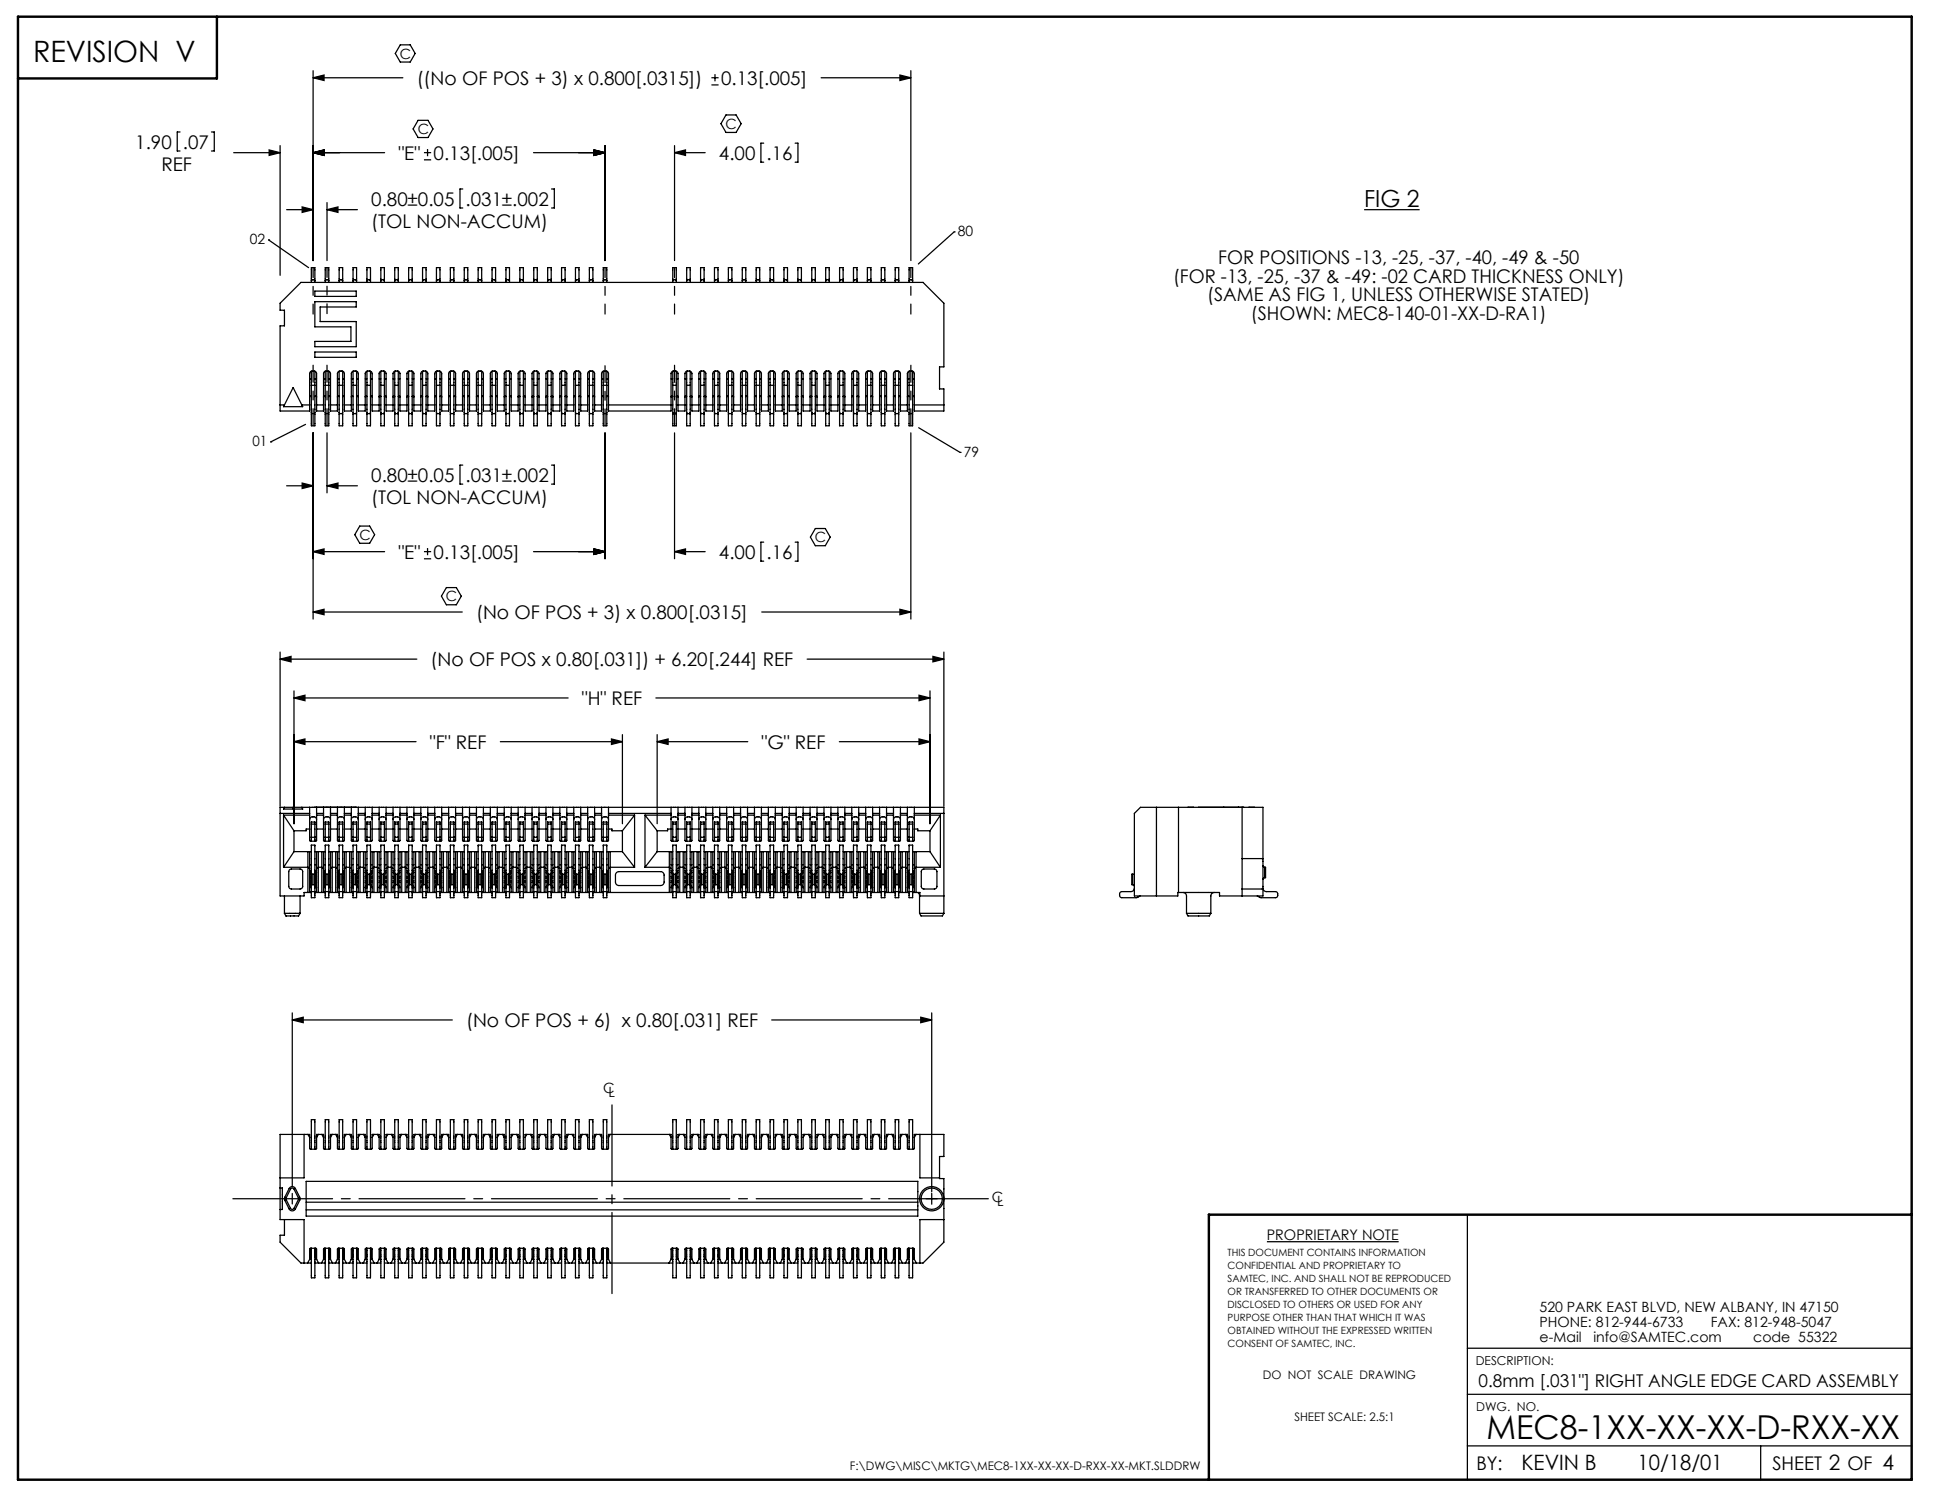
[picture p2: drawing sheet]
<svg xmlns="http://www.w3.org/2000/svg" width="279mm" height="216mm" viewBox="0 0 279 216" stroke-linecap="round" stroke-linejoin="round" font-family="sans-serif">
<defs><g id="words">
<text font-size="4.7" x="213.9" y="206.9">MEC8-1XX-XX-XX-D-RXX-XX</text>
<text font-size="4.2" x="4.8" y="8.9">REVISION V</text>
<text font-size="3.4" x="196.3" y="29.8">FIG 2</text>
<g font-size="3">
<text x="218.9" y="211.4">KEVIN B</text>
<text x="235.6" y="211.4">10/18/01</text>
</g>
<g font-size="2.7">
<text x="59.9" y="12.2">((No OF POS + 3) x 0.800[.0315])</text>
<text x="103.7" y="12.2">0.13[.005]</text>
<text x="19.5" y="21.4">1.90</text>
<text x="26.3" y="21.4">.07</text>
<text x="57.3" y="22.9">&quot;E&quot;</text>
<text x="62.4" y="22.9">0.13[.005]</text>
<text x="103.4" y="23">4.00</text>
<text x="110.3" y="23">.16</text>
<text x="23.2" y="24.6">REF</text>
<text x="53.4" y="29.6">0.80±0.05</text>
<text x="67" y="29.6">.031±.002</text>
<text x="53.4" y="32.8">(TOL NON-ACCUM)</text>
<text x="168.8" y="40.7">(FOR -13, -25, -37 &amp; -49: -02 CARD THICKNESS ONLY)</text>
<text x="175.3" y="38">FOR POSITIONS -13, -25, -37, -40, -49 &amp; -50</text>
<text x="173.7" y="43.3">(SAME AS FIG 1, UNLESS OTHERWISE STATED)</text>
<text x="180" y="46">(SHOWN: MEC8-140-01-XX-D-RA1)</text>
<text x="53.4" y="69.3">0.80±0.05</text>
<text x="67" y="69.3">.031±.002</text>
<text x="53.4" y="72.5">(TOL NON-ACCUM)</text>
<text x="57.3" y="80.3">&quot;E&quot;</text>
<text x="62.4" y="80.3">0.13[.005]</text>
<text x="103.4" y="80.4">4.00</text>
<text x="110.3" y="80.4">.16</text>
<text x="68.5" y="89">(No OF POS + 3) x 0.800[.0315]</text>
<text x="62" y="95.8">(No OF POS x 0.80[.031]) + 6.20[.244] REF</text>
<text x="83.7" y="101.4">&quot;H&quot; REF</text>
<text x="61.9" y="107.7">&quot;F&quot; REF</text>
<text x="109.6" y="107.7">&quot;G&quot; REF</text>
<text x="67.1" y="147.7">(No OF POS + 6) x 0.80[.031] REF</text>
<text x="212.4" y="211.5">BY:</text>
<text x="255" y="211.4">SHEET 2 OF 4</text>
</g>
<text font-size="2.5" x="212.7" y="199.5">0.8mm [.031&quot;] RIGHT ANGLE EDGE CARD ASSEMBLY</text>
<text font-size="2.1" x="182.3" y="178.4">PROPRIETARY NOTE</text>
<g font-size="2">
<text x="57.5" y="8.4">C</text>
<text x="60.1" y="19.3">C</text>
<text x="104.4" y="18.5">C</text>
<text x="35.9" y="35.1">02</text>
<text x="137.8" y="33.9">80</text>
<text x="36.3" y="64.2">01</text>
<text x="138.7" y="65.7">79</text>
<text x="51.7" y="77.6">C</text>
<text x="117.2" y="78">C</text>
<text x="64.2" y="86.5">C</text>
<text x="86.8" y="157.3">C</text>
<text x="87.5" y="157.8">L</text>
<text x="142.7" y="172.9">C</text>
<text x="143.5" y="173.5">L</text>
<text x="221.5" y="188.7">520 PARK EAST BLVD, NEW ALBANY, IN 47150</text>
<text x="221.5" y="190.8">PHONE: 812-944-6733</text>
<text x="246.1" y="190.8">FAX: 812-948-5047</text>
<text x="221.5" y="193">e-Mail</text>
<text x="229.3" y="193">info@SAMTEC.com</text>
<text x="252.2" y="193">code 55322</text>
</g>
<g font-size="1.8">
<text x="212.3" y="196.4">DESCRIPTION:</text>
<text x="212.4" y="202.9">DWG. NO.</text>
</g>
<g font-size="1.7">
<text x="181.7" y="198.3">DO NOT SCALE DRAWING</text>
<text x="186.2" y="204.3">SHEET SCALE: 2.5:1</text>
<text x="122.3" y="211.5">F:\DWG\MISC\MKTG\MEC8-1XX-XX-XX-D-RXX-XX-MKT.SLDDRW</text>
</g>
<g font-size="1.4">
<text x="176.6" y="180.7">THIS DOCUMENT CONTAINS INFORMATION</text>
<text x="176.6" y="182.5">CONFIDENTIAL AND PROPRIETARY TO</text>
<text x="176.6" y="184.4">SAMTEC, INC. AND SHALL NOT BE REPRODUCED</text>
<text x="176.6" y="186.3">OR TRANSFERRED TO OTHER DOCUMENTS OR</text>
<text x="176.6" y="188.1">DISCLOSED TO OTHERS OR USED FOR ANY</text>
<text x="176.6" y="190">PURPOSE OTHER THAN THAT WHICH IT WAS</text>
<text x="176.6" y="191.9">OBTAINED WITHOUT THE EXPRESSED WRITTEN</text>
<text x="176.6" y="193.7">CONSENT OF SAMTEC, INC.</text>
</g>
</g></defs>
<g fill="none" stroke="#000" stroke-width=".18">
<path d="M25.9 19h-.4v2.7h.4M30.4 19h.4v2.7h-.4M45 11.2h13M45 10.2v27.3M45 11.2l1.6-.4v.8zM57.6 6.5h1.4l.7 1.2-.7 1.2h-1.4l-.7-1.2zM60.2 17.3h1.4l.7 1.2-.7 1.3h-1.4l-.8-1.3zM102.4 12.2h1M102.4 11.2h1M102.9 10.7v1M104.4 16.5h1.5l.7 1.3-.7 1.3h-1.5l-.7-1.3zM118.1 11.2h12.9"/>
<path d="M129.5 10.8l1.5 .4-1.5 .4zM131 10.2v27.3M33.6 22h6.7M38.6 34.5h.1M38.6 34.5l5.8 4M38.7 21.6l1.6 .4-1.6 .4zM40.3 20.9v18.7M41.2 30.2h3.8M43.5 29.8l1.5 .4-1.5 .4zM45 22h10.3M45 22l1.6-.4v.8zM47 30.2l1.6-.4v.8z"/>
<path d="M47 30.2h4.4M47 29.1v8.4M61 23h1M61 22h1M61.5 21.4v1.1M66.6 27.2h-.4v2.7h.4M76.8 22h10.2M79.3 27.2h.5v2.7h-.5M85.5 21.6l1.5 .4-1.5 .4zM87 20.9v16.6M97 22l1.6-.4v.8zM97 22h4.5"/>
<path d="M97 20.9v16.6M109.9 20.6h-.4v2.7h.4M114.4 20.6h.4v2.7h-.4M137.3 33.4h.1M137.3 33.4l-5.2 4.6M196.3 30.2h7.9M40.3 43.6l3-3h89.5l3 3v9.2h-.6v3.1h.6v3.2h-4.3v-5.4a.38 .38 0 0 0-.3-.3h-.4l-.2 .3-.1 5.4h-1v-5.4a.37 .37 0 0 0-.3-.3h-.4l-.2 .3-.1 5.4h-1v-5.4a.37 .37 0 0 0-.3-.3h-.4l-.2 .3-.1 5.4h-1v-5.4a.38 .38 0 0 0-.3-.3h-.4l-.2 .3-.1 5.4h-1v-5.4a.37 .37 0 0 0-.3-.3h-.4l-.2 .3-.1 5.4h-1v-5.4a.37 .37 0 0 0-.3-.3h-.4l-.2 .3-.1 5.4h-1v-5.4a.38 .38 0 0 0-.3-.3h-.4l-.2 .3-.1 5.4h-1v-5.4a.38 .38 0 0 0-.3-.3h-.4l-.2 .3-.1 5.4h-1v-5.4a.37 .37 0 0 0-.3-.3h-.4l-.2 .3-.1 5.4h-1v-5.4a.37 .37 0 0 0-.3-.3h-.4l-.2 .3-.1 5.4h-1v-5.4a.38 .38 0 0 0-.3-.3h-.4l-.2 .3-.1 5.4h-1v-5.4a.37 .37 0 0 0-.3-.3h-.4l-.2 .3-.1 5.4h-1v-5.4a.37 .37 0 0 0-.3-.3h-.4l-.2 .3-.1 5.4h-1v-5.4a.38 .38 0 0 0-.3-.3h-.4l-.2 .3-.1 5.4h-1v-5.4a.37 .37 0 0 0-.3-.3h-.4l-.2 .3-.1 5.4h-1v-5.4a.37 .37 0 0 0-.3-.3h-.4l-.2 .3-.1 5.4h-1v-5.4a.37 .37 0 0 0-.3-.3h-.4l-.2 .3-.1 5.4h-1v-5.4a.38 .38 0 0 0-.3-.3h-.4l-.2 .3-.1 5.4h-9v-5.4a.37 .37 0 0 0-.3-.3h-.4l-.2 .3-.1 5.4h-1v-5.4a.37 .37 0 0 0-.3-.3h-.4l-.2 .3-.1 5.4h-1v-5.4a.38 .38 0 0 0-.3-.3h-.4l-.2 .3-.1 5.4h-1v-5.4a.37 .37 0 0 0-.3-.3h-.4l-.2 .3-.1 5.4h-1v-5.4a.37 .37 0 0 0-.3-.3h-.4l-.2 .3-.1 5.4h-1v-5.4a.38 .38 0 0 0-.3-.3h-.4l-.2 .3-.1 5.4h-1v-5.4a.37 .37 0 0 0-.3-.3h-.4l-.2 .3-.1 5.4h-1v-5.4a.37 .37 0 0 0-.3-.3h-.4l-.2 .3-.1 5.4h-1v-5.4a.38 .38 0 0 0-.3-.3h-.4l-.2 .3-.1 5.4h-1v-5.4a.38 .38 0 0 0-.3-.3h-.4l-.2 .3-.1 5.4h-1v-5.4a.37 .37 0 0 0-.3-.3h-.4l-.2 .3-.1 5.4h-1v-5.4a.37 .37 0 0 0-.3-.3h-.4l-.2 .3-.1 5.4h-1v-5.4a.38 .38 0 0 0-.3-.3h-.4l-.2 .3-.1 5.4h-1v-5.4a.37 .37 0 0 0-.3-.3h-.4l-.2 .3-.1 5.4h-1v-5.4a.37 .37 0 0 0-.3-.3h-.4l-.2 .3-.1 5.4h-1v-5.4a.38 .38 0 0 0-.3-.3h-.4l-.2 .3-.1 5.4h-1v-5.4a.37 .37 0 0 0-.3-.3h-.4l-.2 .3-.1 5.4h-1v-5.4a.37 .37 0 0 0-.3-.3h-.4l-.2 .3-.1 5.4h-1v-5.4a.37 .37 0 0 0-.3-.3h-.4l-.2 .3-.1 5.4h-1v-5.4a.38 .38 0 0 0-.3-.3h-.4l-.2 .3-.1 5.4h-1v-5.4a.37 .37 0 0 0-.3-.3h-.4l-.2 .3-.1 5.4h-1v-5.4a.37 .37 0 0 0-.3-.3h-.4l-.2 .3-.1 5.4h-4.2v-12.2h.6v-2.3h-.6zM40.3 58.2h.6M42.2 55.7l1.3 2.8h-2.7zM43.4 58.2h1.1M44.5 54.5h.3M44.5 57h.3"/>
<path d="M44.7 57l-.2 .1M44.8 53.4v2M44.8 40.4v.2M44.8 40.4v-1.9h.5v1.9M44.8 55.4v4M44.8 59.4v1.8h.5v-1.8M44.8 55.4h.5M44.8 40.4l.1-.2h.3l.1 .2M44.8 59.4l.1 .1h.3l.1-.1M45.3 41.9h6v.7h-6zM45.3 43.4h6v.8h-5.2v2.1h5.2v3.6h-6v-.8h5.2v-2.1h-5.2zM45.3 50.6h6v.8h-6z"/>
<path d="M45.3 53.4v2M45.3 40.4v.2M45.3 55.4v4M45.3 54.5h.2M45.3 57h.2M45.4 57l.1 .1M45.5 58.2h1M46.5 54.5h.3M46.5 57h.3M46.7 57l-.2 .1M46.8 53.4v2M46.8 40.4v.2"/>
<path d="M46.8 40.4v-1.9h.5v1.9M46.8 55.4v4M46.8 59.4v1.8h.5v-1.8M46.8 55.4h.5M46.8 40.4l.1-.2h.3l.1 .2M46.8 59.4l.1 .1h.3l.1-.1M47.3 53.4v2M47.3 40.4v.2M47.3 55.4v4M47.3 54.5h.2M47.3 57h.2M47.4 57l.1 .1"/>
<path d="M47.5 58.2h1M48.5 54.5h.3M48.5 57h.3M48.7 57l-.2 .1M48.8 53.4v2M48.8 40.4v.2M48.8 40.4v-1.9h.5v1.9M48.8 55.4v4M48.8 59.4v1.8h.5v-1.8M48.8 55.4h.5M48.8 40.4l.1-.2h.3l.1 .2M48.8 59.4l.1 .1h.3l.1-.1"/>
<path d="M49.3 53.4v2M49.3 40.4v.2M49.3 55.4v4M49.3 54.5h.2M49.3 57h.2M49.4 57l.1 .1M49.5 58.2h1M50.5 54.5h.3M50.5 57h.3M50.7 57l-.2 .1M50.8 53.4v2M50.8 40.4v.2"/>
<path d="M50.8 40.4v-1.9h.5v1.9M50.8 55.4v4M50.8 59.4v1.8h.5v-1.8M50.8 55.4h.5M50.8 40.4l.1-.2h.3l.1 .2M50.8 59.4l.1 .1h.3l.1-.1M51.3 53.4v2M51.3 40.4v.2M51.3 55.4v4M51.3 54.5h.2M51.3 57h.2M51.4 57l.1 .1"/>
<path d="M51.5 58.2h1M52.5 54.5h.3M52.5 57h.3M52.7 57l-.2 .1M52.8 53.4v2M52.8 40.4v.2M52.8 40.4v-1.9h.5v1.9M52.8 55.4v4M52.8 59.4v1.8h.5v-1.8M52.8 55.4h.5M52.8 40.4l.1-.2h.3l.1 .2M52.8 59.4l.1 .1h.3l.1-.1"/>
<path d="M53.3 53.4v2M53.3 40.4v.2M53.3 55.4v4M53.3 54.5h.2M53.3 57h.2M53.4 57l.1 .1M53.5 58.2h1M54.5 54.5h.3M54.5 57h.3M54.7 57l-.2 .1M54.8 53.4v2M54.8 40.4v.2"/>
<path d="M54.8 40.4v-1.9h.5v1.9M54.8 55.4v4M54.8 59.4v1.8h.5v-1.8M54.8 55.4h.5M54.8 40.4l.1-.2h.3l.1 .2M54.8 59.4l.1 .1h.3l.1-.1M55.3 53.4v2M55.3 40.4v.2M55.3 55.4v4M55.3 54.5h.2M55.3 57h.2M55.4 57l.1 .1"/>
<path d="M55.5 58.2h1M56.5 54.5h.3M56.5 57h.3M56.7 57l-.2 .1M56.8 53.4v2M56.8 40.4v.2M56.8 40.4v-1.9h.5v1.9M56.8 55.4v4M56.8 59.4v1.8h.5v-1.8M56.8 55.4h.5M56.8 40.4l.1-.2h.3l.1 .2M56.8 59.4l.1 .1h.3l.1-.1"/>
<path d="M57.3 53.4v2M57.3 40.4v.2M57.3 55.4v4M57.3 54.5h.2M57.3 57h.2M57.4 57l.1 .1M57.5 58.2h1M58.5 54.5h.3M58.5 57h.3M58.7 57l-.2 .1M58.8 53.4v2M58.8 40.4v.2"/>
<path d="M58.8 40.4v-1.9h.5v1.9M58.8 55.4v4M58.8 59.4v1.8h.5v-1.8M58.8 55.4h.5M58.8 40.4l.1-.2h.3l.1 .2M58.8 59.4l.1 .1h.3l.1-.1M59.3 53.4v2M59.3 40.4v.2M59.3 55.4v4M59.3 54.5h.2M59.3 57h.2M59.4 57l.1 .1"/>
<path d="M59.5 58.2h1M60.5 54.5h.3M60.5 57h.3M60.7 57l-.2 .1M60.8 53.4v2M60.8 40.4v.2M60.8 40.4v-1.9h.5v1.9M60.8 55.4v4M60.8 59.4v1.8h.5v-1.8M60.8 55.4h.5M60.8 40.4l.1-.2h.3l.1 .2M60.8 59.4l.1 .1h.3l.1-.1"/>
<path d="M61.3 53.4v2M61.3 40.4v.2M61.3 55.4v4M61.3 54.5h.2M61.3 57h.2M61.4 57l.1 .1M61.5 58.2h1M62.5 54.5h.3M62.5 57h.3M62.7 57l-.2 .1M62.8 53.4v2M62.8 40.4v.2"/>
<path d="M62.8 40.4v-1.9h.5v1.9M62.8 55.4v4M62.8 59.4v1.8h.5v-1.8M62.8 55.4h.5M62.8 40.4l.1-.2h.3l.1 .2M62.8 59.4l.1 .1h.3l.1-.1M63.3 53.4v2M63.3 40.4v.2M63.3 55.4v4M63.3 54.5h.2M63.3 57h.2M63.4 57l.1 .1"/>
<path d="M63.5 58.2h1M64.5 54.5h.3M64.5 57h.3M64.7 57l-.2 .1M64.8 53.4v2M64.8 40.4v.2M64.8 40.4v-1.9h.5v1.9M64.8 55.4v4M64.8 59.4v1.8h.5v-1.8M64.8 55.4h.5M64.8 40.4l.1-.2h.3l.1 .2M64.8 59.4l.1 .1h.3l.1-.1"/>
<path d="M65.3 53.4v2M65.3 40.4v.2M65.3 55.4v4M65.3 54.5h.2M65.3 57h.2M65.4 57l.1 .1M65.5 58.2h1M66.5 54.5h.3M66.5 57h.3M66.7 57l-.2 .1M66.8 53.4v2M66.8 40.4v.2"/>
<path d="M66.8 40.4v-1.9h.5v1.9M66.8 55.4v4M66.8 59.4v1.8h.5v-1.8M66.8 55.4h.5M66.8 40.4l.1-.2h.3l.1 .2M66.8 59.4l.1 .1h.3l.1-.1M67.3 53.4v2M67.3 40.4v.2M67.3 55.4v4M67.3 54.5h.2M67.3 57h.2M67.4 57l.1 .1"/>
<path d="M67.5 58.2h1M68.5 54.5h.3M68.5 57h.3M68.7 57l-.2 .1M68.8 53.4v2M68.8 40.4v.2M68.8 40.4v-1.9h.5v1.9M68.8 55.4v4M68.8 59.4v1.8h.5v-1.8M68.8 55.4h.5M68.8 40.4l.1-.2h.3l.1 .2M68.8 59.4l.1 .1h.3l.1-.1"/>
<path d="M69.3 53.4v2M69.3 40.4v.2M69.3 55.4v4M69.3 54.5h.2M69.3 57h.2M69.4 57l.1 .1M69.5 58.2h1M70.5 54.5h.3M70.5 57h.3M70.7 57l-.2 .1M70.8 53.4v2M70.8 40.4v.2"/>
<path d="M70.8 40.4v-1.9h.5v1.9M70.8 55.4v4M70.8 59.4v1.8h.5v-1.8M70.8 55.4h.5M70.8 40.4l.1-.2h.3l.1 .2M70.8 59.4l.1 .1h.3l.1-.1M71.3 53.4v2M71.3 40.4v.2M71.3 55.4v4M71.3 54.5h.2M71.3 57h.2M71.4 57l.1 .1"/>
<path d="M71.5 58.2h1M72.5 54.5h.3M72.5 57h.3M72.7 57l-.2 .1M72.8 53.4v2M72.8 40.4v.2M72.8 40.4v-1.9h.5v1.9M72.8 55.4v4M72.8 59.4v1.8h.5v-1.8M72.8 55.4h.5M72.8 40.4l.1-.2h.3l.1 .2M72.8 59.4l.1 .1h.3l.1-.1"/>
<path d="M73.3 53.4v2M73.3 40.4v.2M73.3 55.4v4M73.3 54.5h.2M73.3 57h.2M73.4 57l.1 .1M73.5 58.2h1M74.5 54.5h.3M74.5 57h.3M74.7 57l-.2 .1M74.8 53.4v2M74.8 40.4v.2"/>
<path d="M74.8 40.4v-1.9h.5v1.9M74.8 55.4v4M74.8 59.4v1.8h.5v-1.8M74.8 55.4h.5M74.8 40.4l.1-.2h.3l.1 .2M74.8 59.4l.1 .1h.3l.1-.1M75.3 53.4v2M75.3 40.4v.2M75.3 55.4v4M75.3 54.5h.2M75.3 57h.2M75.4 57l.1 .1"/>
<path d="M75.5 58.2h1M76.5 54.5h.3M76.5 57h.3M76.7 57l-.2 .1M76.8 53.4v2M76.8 40.4v.2M76.8 40.4v-1.9h.5v1.9M76.8 55.4v4M76.8 59.4v1.8h.5v-1.8M76.8 55.4h.5M76.8 40.4l.1-.2h.3l.1 .2M76.8 59.4l.1 .1h.3l.1-.1"/>
<path d="M77.3 53.4v2M77.3 40.4v.2M77.3 55.4v4M77.3 54.5h.2M77.3 57h.2M77.4 57l.1 .1M77.5 58.2h1M78.5 54.5h.3M78.5 57h.3M78.7 57l-.2 .1M78.8 53.4v2M78.8 40.4v.2"/>
<path d="M78.8 40.4v-1.9h.5v1.9M78.8 55.4v4M78.8 59.4v1.8h.5v-1.8M78.8 55.4h.5M78.8 40.4l.1-.2h.3l.1 .2M78.8 59.4l.1 .1h.3l.1-.1M79.3 53.4v2M79.3 40.4v.2M79.3 55.4v4M79.3 54.5h.2M79.3 57h.2M79.4 57l.1 .1"/>
<path d="M79.5 58.2h1M80.5 54.5h.3M80.5 57h.3M80.7 57l-.2 .1M80.8 53.4v2M80.8 40.4v.2M80.8 40.4v-1.9h.5v1.9M80.8 55.4v4M80.8 59.4v1.8h.5v-1.8M80.8 55.4h.5M80.8 40.4l.1-.2h.3l.1 .2M80.8 59.4l.1 .1h.3l.1-.1"/>
<path d="M81.3 53.4v2M81.3 40.4v.2M81.3 55.4v4M81.3 54.5h.2M81.3 57h.2M81.4 57l.1 .1M81.5 58.2h1M82.5 54.5h.3M82.5 57h.3M82.7 57l-.2 .1M82.8 53.4v2M82.8 40.4v.2"/>
<path d="M82.8 40.4v-1.9h.5v1.9M82.8 55.4v4M82.8 59.4v1.8h.5v-1.8M82.8 55.4h.5M82.8 40.4l.1-.2h.3l.1 .2M82.8 59.4l.1 .1h.3l.1-.1M83.3 53.4v2M83.3 40.4v.2M83.3 55.4v4M83.3 54.5h.2M83.3 57h.2M83.4 57l.1 .1"/>
<path d="M83.5 58.2h1M84.5 54.5h.3M84.5 57h.3M84.7 57l-.2 .1M84.8 53.4v2M84.8 40.4v.2M84.8 40.4v-1.9h.5v1.9M84.8 55.4v4M84.8 59.4v1.8h.5v-1.8M84.8 55.4h.5M84.8 40.4l.1-.2h.3l.1 .2M84.8 59.4l.1 .1h.3l.1-.1"/>
<path d="M85.3 53.4v2M85.3 40.4v.2M85.3 55.4v4M85.3 54.5h.2M85.3 57h.2M85.4 57l.1 .1M85.5 58.2h1M86.5 54.5h.3M86.5 57h.3M86.7 57l-.2 .1M86.8 53.4v2M86.8 40.4v.2"/>
<path d="M86.8 40.4v-1.9h.5v1.9M86.8 55.4v4M86.8 59.4v1.8h.5v-1.8M86.8 55.4h.5M86.8 40.4l.1-.2h.3l.1 .2M86.8 59.4l.1 .1h.3l.1-.1M87.3 53.4v2M87.3 40.4v.2M87.3 55.4v4M87.3 54.5h.2M87.3 57h.2M87.4 57l.1 .1"/>
<path d="M87.5 58.2h9M96.5 54.5h.3M96.5 57h.3M96.7 57l-.2 .1M96.8 53.4v2M96.8 40.4v.2M96.8 40.4v-1.9h.5v1.9M96.8 55.4v4M96.8 59.4v1.8h.5v-1.8M96.8 55.4h.5M96.8 40.4l.1-.2h.3l.1 .2M96.8 59.4l.1 .1h.3l.1-.1"/>
<path d="M97.3 53.4v2M97.3 40.4v.2M97.3 55.4v4M97.3 54.5h.2M97.3 57h.2M97.4 57l.1 .1M97.5 58.2h1M98.5 54.5h.3M98.5 57h.3M98.7 57l-.2 .1M98.8 53.4v2M98.8 40.4v.2"/>
<path d="M98.8 40.4v-1.9h.5v1.9M98.8 55.4v4M98.8 59.4v1.8h.5v-1.8M98.8 55.4h.5M98.8 40.4l.1-.2h.3l.1 .2M98.8 59.4l.1 .1h.3l.1-.1M99.3 53.4v2M99.3 40.4v.2M99.3 55.4v4M99.3 54.5h.2M99.3 57h.2M99.4 57l.1 .1"/>
<path d="M99.5 58.2h1M100.5 54.5h.3M100.5 57h.3M100.7 57l-.2 .1M100.8 53.4v2M100.8 40.4v.2M100.8 40.4v-1.9h.5v1.9M100.8 55.4v4M100.8 59.4v1.8h.5v-1.8M100.8 55.4h.5M100.8 40.4l.1-.2h.3l.1 .2M100.8 59.4l.1 .1h.3l.1-.1"/>
<path d="M101.3 53.4v2M101.3 40.4v.2M101.3 55.4v4M101.3 54.5h.2M101.3 57h.2M101.4 57l.1 .1M101.5 58.2h1M102.5 54.5h.3M102.5 57h.3M102.7 57l-.2 .1M102.8 53.4v2M102.8 40.4v.2"/>
<path d="M102.8 40.4v-1.9h.5v1.9M102.8 55.4v4M102.8 59.4v1.8h.5v-1.8M102.8 55.4h.5M102.8 40.4l.1-.2h.3l.1 .2M102.8 59.4l.1 .1h.3l.1-.1M103.3 53.4v2M103.3 40.4v.2M103.3 55.4v4M103.3 54.5h.2M103.3 57h.2M103.4 57l.1 .1"/>
<path d="M103.5 58.2h1M104.5 54.5h.3M104.5 57h.3M104.7 57l-.2 .1M104.8 53.4v2M104.8 40.4v.2M104.8 40.4v-1.9h.5v1.9M104.8 55.4v4M104.8 59.4v1.8h.5v-1.8M104.8 55.4h.5M104.8 40.4l.1-.2h.3l.1 .2M104.8 59.4l.1 .1h.3l.1-.1"/>
<path d="M105.3 53.4v2M105.3 40.4v.2M105.3 55.4v4M105.3 54.5h.2M105.3 57h.2M105.4 57l.1 .1M105.5 58.2h1M106.5 54.5h.3M106.5 57h.3M106.7 57l-.2 .1M106.8 53.4v2M106.8 40.4v.2"/>
<path d="M106.8 40.4v-1.9h.5v1.9M106.8 55.4v4M106.8 59.4v1.8h.5v-1.8M106.8 55.4h.5M106.8 40.4l.1-.2h.3l.1 .2M106.8 59.4l.1 .1h.3l.1-.1M107.3 53.4v2M107.3 40.4v.2M107.3 55.4v4M107.3 54.5h.2M107.3 57h.2M107.4 57l.1 .1"/>
<path d="M107.5 58.2h1M108.5 54.5h.3M108.5 57h.3M108.7 57l-.2 .1M108.8 53.4v2M108.8 40.4v.2M108.8 40.4v-1.9h.5v1.9M108.8 55.4v4M108.8 59.4v1.8h.5v-1.8M108.8 55.4h.5M108.8 40.4l.1-.2h.3l.1 .2M108.8 59.4l.1 .1h.3l.1-.1"/>
<path d="M109.3 53.4v2M109.3 40.4v.2M109.3 55.4v4M109.3 54.5h.2M109.3 57h.2M109.4 57l.1 .1M109.5 58.2h1M110.5 54.5h.3M110.5 57h.3M110.7 57l-.2 .1M110.8 53.4v2M110.8 40.4v.2"/>
<path d="M110.8 40.4v-1.9h.5v1.9M110.8 55.4v4M110.8 59.4v1.8h.5v-1.8M110.8 55.4h.5M110.8 40.4l.1-.2h.3l.1 .2M110.8 59.4l.1 .1h.3l.1-.1M111.3 53.4v2M111.3 40.4v.2M111.3 55.4v4M111.3 54.5h.2M111.3 57h.2M111.4 57l.1 .1"/>
<path d="M111.5 58.2h1M112.5 54.5h.3M112.5 57h.3M112.7 57l-.2 .1M112.8 53.4v2M112.8 40.4v.2M112.8 40.4v-1.9h.5v1.9M112.8 55.4v4M112.8 59.4v1.8h.5v-1.8M112.8 55.4h.5M112.8 40.4l.1-.2h.3l.1 .2M112.8 59.4l.1 .1h.3l.1-.1"/>
<path d="M113.3 53.4v2M113.3 40.4v.2M113.3 55.4v4M113.3 54.5h.2M113.3 57h.2M113.4 57l.1 .1M113.5 58.2h1M114.5 54.5h.3M114.5 57h.3M114.7 57l-.2 .1M114.8 53.4v2M114.8 40.4v.2"/>
<path d="M114.8 40.4v-1.9h.5v1.9M114.8 55.4v4M114.8 59.4v1.8h.5v-1.8M114.8 55.4h.5M114.8 40.4l.1-.2h.3l.1 .2M114.8 59.4l.1 .1h.3l.1-.1M115.3 53.4v2M115.3 40.4v.2M115.3 55.4v4M115.3 54.5h.2M115.3 57h.2M115.4 57l.1 .1"/>
<path d="M115.5 58.2h1M116.5 54.5h.3M116.5 57h.3M116.7 57l-.2 .1M116.8 53.4v2M116.8 40.4v.2M116.8 40.4v-1.9h.5v1.9M116.8 55.4v4M116.8 59.4v1.8h.5v-1.8M116.8 55.4h.5M116.8 40.4l.1-.2h.3l.1 .2M116.8 59.4l.1 .1h.3l.1-.1"/>
<path d="M117.3 53.4v2M117.3 40.4v.2M117.3 55.4v4M117.3 54.5h.2M117.3 57h.2M117.4 57l.1 .1M117.5 58.2h1M118.5 54.5h.3M118.5 57h.3M118.7 57l-.2 .1M118.8 53.4v2M118.8 40.4v.2"/>
<path d="M118.8 40.4v-1.9h.5v1.9M118.8 55.4v4M118.8 59.4v1.8h.5v-1.8M118.8 55.4h.5M118.8 40.4l.1-.2h.3l.1 .2M118.8 59.4l.1 .1h.3l.1-.1M119.3 53.4v2M119.3 40.4v.2M119.3 55.4v4M119.3 54.5h.2M119.3 57h.2M119.4 57l.1 .1"/>
<path d="M119.5 58.2h1M120.5 54.5h.3M120.5 57h.3M120.7 57l-.2 .1M120.8 53.4v2M120.8 40.4v.2M120.8 40.4v-1.9h.5v1.9M120.8 55.4v4M120.8 59.4v1.8h.5v-1.8M120.8 55.4h.5M120.8 40.4l.1-.2h.3l.1 .2M120.8 59.4l.1 .1h.3l.1-.1"/>
<path d="M121.3 53.4v2M121.3 40.4v.2M121.3 55.4v4M121.3 54.5h.2M121.3 57h.2M121.4 57l.1 .1M121.5 58.2h1M122.5 54.5h.3M122.5 57h.3M122.7 57l-.2 .1M122.8 53.4v2M122.8 40.4v.2"/>
<path d="M122.8 40.4v-1.9h.5v1.9M122.8 55.4v4M122.8 59.4v1.8h.5v-1.8M122.8 55.4h.5M122.8 40.4l.1-.2h.3l.1 .2M122.8 59.4l.1 .1h.3l.1-.1M123.3 53.4v2M123.3 40.4v.2M123.3 55.4v4M123.3 54.5h.2M123.3 57h.2M123.4 57l.1 .1"/>
<path d="M123.5 58.2h1M124.5 54.5h.3M124.5 57h.3M124.7 57l-.2 .1M124.8 53.4v2M124.8 40.4v.2M124.8 40.4v-1.9h.5v1.9M124.8 55.4v4M124.8 59.4v1.8h.5v-1.8M124.8 55.4h.5M124.8 40.4l.1-.2h.3l.1 .2M124.8 59.4l.1 .1h.3l.1-.1"/>
<path d="M125.3 53.4v2M125.3 40.4v.2M125.3 55.4v4M125.3 54.5h.2M125.3 57h.2M125.4 57l.1 .1M125.5 58.2h1M126.5 54.5h.3M126.5 57h.3M126.7 57l-.2 .1M126.8 53.4v2M126.8 40.4v.2"/>
<path d="M126.8 40.4v-1.9h.5v1.9M126.8 55.4v4M126.8 59.4v1.8h.5v-1.8M126.8 55.4h.5M126.8 40.4l.1-.2h.3l.1 .2M126.8 59.4l.1 .1h.3l.1-.1M127.3 53.4v2M127.3 40.4v.2M127.3 55.4v4M127.3 54.5h.2M127.3 57h.2M127.4 57l.1 .1"/>
<path d="M127.5 58.2h1M128.5 54.5h.3M128.5 57h.3M128.7 57l-.2 .1M128.8 53.4v2M128.8 40.4v.2M128.8 40.4v-1.9h.5v1.9M128.8 55.4v4M128.8 59.4v1.8h.5v-1.8M128.8 55.4h.5M128.8 40.4l.1-.2h.3l.1 .2M128.8 59.4l.1 .1h.3l.1-.1"/>
<path d="M129.3 53.4v2M129.3 40.4v.2M129.3 55.4v4M129.3 54.5h.2M129.3 57h.2M129.4 57l.1 .1M129.5 58.2h1M130.5 54.5h.3M130.5 57h.3M130.7 57l-.2 .1M130.8 53.4v2M130.8 40.4v.2"/>
<path d="M130.8 40.4v-1.9h.5v1.9M130.8 55.4v4M130.8 59.4v1.8h.5v-1.8M130.8 55.4h.5M130.8 40.4l.1-.2h.3l.1 .2M130.8 59.4l.1 .1h.3l.1-.1M131.3 53.4v2M131.3 40.4v.2M131.3 55.4v4M131.3 54.5h.2M131.3 57h.2M131.4 57l.1 .1"/>
<path d="M131.5 58.2h4.3M38.9 63.6h.1M41.2 69.9h3.8M43.5 69.5l1.5 .4-1.5 .4zM44 61l-5.1 2.6M45 79.3h10.3M45 62.3v26.7M45 79.3l1.6-.3v.7zM47 69.9l1.6-.4v.8zM47 62.3v8.6M47 69.9h4.4M51.8 75.7h1.4l.7 1.2-.7 1.2h-1.4l-.8-1.2z"/>
<path d="M61 79.3h1M61.5 78.8v1.1M66.6 66.9h-.4v2.7h.4M76.8 79.3h10.2M79.3 66.9h.5v2.7h-.5M85.5 79l1.5 .3-1.5 .4zM87 62.3v18.1M97 79.3l1.6-.3v.7zM97 79.3h4.5M97 62.3v18.1M109.9 78h-.4v2.7h.4M114.4 78h.4v2.7h-.4"/>
<path d="M117.3 76h1.4l.7 1.3-.7 1.2h-1.4l-.7-1.2zM131 62.3v26.7M132.2 61.5l5.9 3.6M138.1 65.1h.1M40.3 94.8l1.6-.4v.8zM40.3 93.8v22.2M40.3 94.8h19.7M42.3 99.4v19.1M45 88h21.5M45 88l1.6-.4v.8zM61 80.4h1M64.2 84.5h1.5l.7 1.3-.7 1.2h-1.5l-.7-1.2z"/>
<path d="M109.6 88h21.4M116.1 94.8h19.7M129.5 87.6l1.5 .4-1.5 .4zM132.2 100l1.6 .4-1.6 .4zM133.8 99.4v19.1M134.2 94.4l1.6 .4-1.6 .4zM135.8 93.8v22.2M40.3 117h4.2M40.8 117.2h3.7M40.8 117.2v7.5M40.8 117.2l1.5 2.3M40.9 116.1l-.1 .3h2.7l-.1-.3"/>
<path d="M42.2 116.1v.3M42.3 119.5v3M42.3 106.7l1.6-.4v.8zM42.3 100.4l1.6-.4v.8zM42.3 106.7h17.6M42.3 100.4h39.4M44.5 117.9a.38 .38 0 0 1 .4-.4h.3a.37 .37 0 0 1 .3 .4M44.5 116.1h1v4.8l-.1 .1h-.8l-.1-.1zM44.5 116.1h-4.2v12.8h3.4v-.5h.8M44.5 119.2h-.5v.3h-1.7M44.8 118.5v1.9M44.8 118.5h.5"/>
<path d="M44.8 118.5v-.3h.5v.3M45.3 116.1h6M45.3 116.1h.1M45.3 118.5v1.9M45.5 117.2h1M45.5 117h1M45.5 119.2h1M46.5 117.9a.37 .37 0 0 1 .4-.4h.3a.37 .37 0 0 1 .3 .4M46.8 118.5v1.9M46.8 118.5h.5M46.8 118.5v-.3h.5v.3M46.9 116.1h-.4v4.8l.2 .1h.7l.1-.1v-4.8h-.3"/>
<path d="M47.3 118.5v1.9M47.5 117.2h1M47.5 117h1M47.5 119.2h1M48.5 117.9a.37 .37 0 0 1 .4-.4h.3a.38 .38 0 0 1 .3 .4M48.8 118.5v1.9M48.8 118.5h.5M48.8 118.5v-.3h.5v.3M48.9 116.1h-.4v4.8l.2 .1h.7l.1-.1v-4.8h-.3M49.3 118.5v1.9M49.5 117.2h1M49.5 117h1"/>
<path d="M49.5 119.2h1M50.5 117.9a.38 .38 0 0 1 .4-.4h.3a.37 .37 0 0 1 .3 .4M50.8 118.5v1.9M50.8 118.5h.5M50.8 118.5v-.3h.5v.3M50.9 116.1h-.4v4.8l.2 .1h.7l.1-.1v-4.8M51.2 116.1h.3M51.3 116.1h.1M51.3 118.5v1.9M51.5 117.2h1M51.5 117h1M51.5 119.2h1"/>
<path d="M51.5 116.1h1M52.5 117.9a.37 .37 0 0 1 .4-.4h.3a.37 .37 0 0 1 .3 .4M52.5 116.1h1M52.5 116.1v4.8l.2 .1h.7l.1-.1v-4.8M52.8 118.5v1.9M52.8 118.5h.5M52.8 118.5v-.3h.5v.3M53.3 118.5v1.9M53.5 117.2h1M53.5 117h1M53.5 119.2h1M53.5 116.1h1"/>
<path d="M54.5 116.1h1M54.5 117.9a.37 .37 0 0 1 .4-.4h.3a.37 .37 0 0 1 .3 .4M54.5 116.1v4.8l.2 .1h.7l.1-.1v-4.8M54.8 118.5v1.9M54.8 118.5h.5M54.8 118.5v-.3h.5v.3M55.3 118.5v1.9M55.5 117.2h1M55.5 117h1M55.5 119.2h1M55.5 116.1h1M56.5 116.1h1"/>
<path d="M56.5 117.9a.37 .37 0 0 1 .4-.4h.3a.38 .38 0 0 1 .3 .4M56.5 116.1v4.8l.2 .1h.7l.1-.1v-4.8M56.8 118.5v1.9M56.8 118.5h.5M56.8 118.5v-.3h.5v.3M57.3 118.5v1.9M57.5 117.2h1M57.5 117h1M57.5 119.2h1M57.5 116.1h1M58.5 117.9a.38 .38 0 0 1 .4-.4h.3a.37 .37 0 0 1 .3 .4M58.5 116.1h1"/>
<path d="M58.5 116.1v4.8l.2 .1h.7l.1-.1v-4.8M58.8 118.5v1.9M58.8 118.5h.5M58.8 118.5v-.3h.5v.3M59.3 118.5v1.9M59.5 117.2h1M59.5 117h1M59.5 119.2h1M59.5 116.1h1M60.5 116.1h1M60.5 117.9a.37 .37 0 0 1 .4-.4h.3a.37 .37 0 0 1 .3 .4M60.5 116.1v4.8l.2 .1h.7l.1-.1v-4.8"/>
<path d="M60.8 118.5v1.9M60.8 118.5h.5M60.8 118.5v-.3h.5v.3M61.3 118.5v1.9M61.5 117.2h1M61.5 117h1M61.5 119.2h1M61.5 116.1h1M62.5 116.1h1M62.5 117.9a.37 .37 0 0 1 .4-.4h.3a.38 .38 0 0 1 .3 .4M62.5 116.1v4.8l.2 .1h.7l.1-.1v-4.8M62.8 118.5v1.9"/>
<path d="M62.8 118.5h.5M62.8 118.5v-.3h.5v.3M63.3 118.5v1.9M63.5 117.2h1M63.5 117h1M63.5 119.2h1M63.5 116.1h1M64.5 117.9a.38 .38 0 0 1 .4-.4h.3a.37 .37 0 0 1 .3 .4M64.5 116.1h1M64.5 116.1v4.8l.2 .1h.7l.1-.1v-4.8M64.8 118.5v1.9M64.8 118.5h.5"/>
<path d="M64.8 118.5v-.3h.5v.3M65.3 118.5v1.9M65.5 117.2h1M65.5 117h1M65.5 119.2h1M65.5 116.1h1M66.5 117.9a.37 .37 0 0 1 .4-.4h.3a.37 .37 0 0 1 .3 .4M66.5 116.1h1M66.5 116.1v4.8l.2 .1h.7l.1-.1v-4.8M66.8 118.5v1.9M66.8 118.5h.5M66.8 118.5v-.3h.5v.3"/>
<path d="M67.3 118.5v1.9M67.5 117.2h1M67.5 117h1M67.5 119.2h1M67.5 116.1h1M68.5 117.9a.37 .37 0 0 1 .4-.4h.3a.38 .38 0 0 1 .3 .4M68.5 116.1h1M68.5 116.1v4.8l.2 .1h.7l.1-.1v-4.8M68.8 118.5v1.9M68.8 118.5h.5M68.8 118.5v-.3h.5v.3M69.3 118.5v1.9"/>
<path d="M69.5 117.2h1M69.5 117h1M69.5 119.2h1M69.5 116.1h1M70.5 116.1h1M70.5 117.9a.38 .38 0 0 1 .4-.4h.3a.38 .38 0 0 1 .3 .4M70.5 116.1v4.8l.2 .1h.7l.1-.1v-4.8M70.8 118.5v1.9M70.8 118.5h.5M70.8 118.5v-.3h.5v.3M71.3 118.5v1.9M71.5 117.2h1"/>
<path d="M71.5 117h1M71.5 119.2h1M71.5 116.1h1M72 106.7h17.5M72.5 117.9a.38 .38 0 0 1 .4-.4h.3a.37 .37 0 0 1 .3 .4M72.5 116.1h1M72.5 116.1v4.8l.2 .1h.7l.1-.1v-4.8M72.8 118.5v1.9M72.8 118.5h.5M72.8 118.5v-.3h.5v.3M73.3 118.5v1.9M73.5 117.2h1"/>
<path d="M73.5 117h1M73.5 119.2h1M73.5 116.1h1M74.5 116.1h1M74.5 117.9a.37 .37 0 0 1 .4-.4h.3a.37 .37 0 0 1 .3 .4M74.5 116.1v4.8l.2 .1h.7l.1-.1v-4.8M74.8 118.5v1.9M74.8 118.5h.5M74.8 118.5v-.3h.5v.3M75.3 118.5v1.9M75.5 117.2h1M75.5 117h1"/>
<path d="M75.5 119.2h1M75.5 116.1h1M76.5 117.9a.37 .37 0 0 1 .4-.4h.3a.38 .38 0 0 1 .3 .4M76.5 116.1h1M76.5 116.1v4.8l.2 .1h.7l.1-.1v-4.8M76.8 118.5v1.9M76.8 118.5h.5M76.8 118.5v-.3h.5v.3M77.3 118.5v1.9M77.5 117.2h1M77.5 117h1M77.5 119.2h1"/>
<path d="M77.5 116.1h1M78.5 117.9a.38 .38 0 0 1 .4-.4h.3a.37 .37 0 0 1 .3 .4M78.5 116.1h1M78.5 116.1v4.8l.2 .1h.7l.1-.1v-4.8M78.8 118.5v1.9M78.8 118.5h.5M78.8 118.5v-.3h.5v.3M79.3 118.5v1.9M79.5 117.2h1M79.5 117h1M79.5 119.2h1M79.5 116.1h1"/>
<path d="M80.5 117.9a.37 .37 0 0 1 .4-.4h.3a.37 .37 0 0 1 .3 .4M80.5 116.1h1M80.5 116.1v4.8l.2 .1h.7l.1-.1v-4.8M80.8 118.5v1.9M80.8 118.5h.5M80.8 118.5v-.3h.5v.3M81.3 118.5v1.9M81.5 117.2h1M81.5 117h1M81.5 119.2h1M81.5 116.1h1M82.5 117.9a.37 .37 0 0 1 .4-.4h.3a.38 .38 0 0 1 .3 .4"/>
<path d="M82.5 116.1h1M82.5 116.1v4.8l.2 .1h.7l.1-.1v-4.8M82.8 118.5v1.9M82.8 118.5h.5M82.8 118.5v-.3h.5v.3M83.3 118.5v1.9M83.5 117.2h1M83.5 117h1M83.5 119.2h1M83.5 116.1h1M84.5 117.9a.38 .38 0 0 1 .4-.4h.3a.37 .37 0 0 1 .3 .4M84.5 116.1h1"/>
<path d="M84.5 116.1v4.8l.2 .1h.7l.1-.1v-4.8M84.8 118.5v1.9M84.8 118.5h.5M84.8 118.5v-.3h.5v.3M85.3 118.5v1.9M85.5 117.2h1M85.5 117h1M85.5 119.2h1M85.5 116.1h1M86.5 116.1h1M86.5 117.9a.37 .37 0 0 1 .4-.4h.3a.37 .37 0 0 1 .3 .4M86.5 116.1v4.8l.2 .1h.7l.1-.1v-4.8"/>
<path d="M86.8 118.5v1.9M86.8 118.5h.5M86.8 118.5v-.3h.5v.3M87.3 118.5v1.9M87.5 117.2h3.8M87.5 117h9M87.5 119.2h.5v.3h1.5M87.5 116.1h9M88 106.3l1.5 .4-1.5 .4zM89.5 119.5v3M89.5 105.7v12.8M91.3 117.2v7.5"/>
<path d="M91.3 117.2l-1.8 2.3M92.8 117.2h3.7M92.8 117.2v7.5M92.8 117.2l1.7 2.3M94.4 100.4h39.4M94.5 106.7l1.6-.4v.8zM94.5 106.7h13.1M94.5 105.7v12.8M94.5 119.5v3M96.5 117.9a.37 .37 0 0 1 .4-.4h.3a.38 .38 0 0 1 .3 .4M96.5 116.1h1M96.5 116.1v4.8l.2 .1h.7l.1-.1v-4.8"/>
<path d="M96.5 119.2h-.5v.3h-1.5M96.8 118.5v1.9M96.8 118.5h.5M96.8 118.5v-.3h.5v.3M97.3 118.5v1.9M97.5 117.2h1M97.5 117h1M97.5 119.2h1M97.5 116.1h1M98.5 116.1h1M98.5 117.9a.38 .38 0 0 1 .4-.4h.3a.37 .37 0 0 1 .3 .4M98.5 116.1v4.8l.2 .1h.7l.1-.1v-4.8"/>
<path d="M98.8 118.5v1.9M98.8 118.5h.5M98.8 118.5v-.3h.5v.3M99.3 118.5v1.9M99.5 117.2h1M99.5 117h1M99.5 119.2h1M99.5 116.1h1M100.5 116.1h1M100.5 117.9a.37 .37 0 0 1 .4-.4h.3a.37 .37 0 0 1 .3 .4M100.5 116.1v4.8l.2 .1h.7l.1-.1v-4.8M100.8 118.5v1.9"/>
<path d="M100.8 118.5h.5M100.8 118.5v-.3h.5v.3M101.3 118.5v1.9M101.5 117.2h1M101.5 117h1M101.5 119.2h1M101.5 116.1h1M102.5 116.1h1M102.5 117.9a.37 .37 0 0 1 .4-.4h.3a.37 .37 0 0 1 .3 .4M102.5 116.1v4.8l.2 .1h.7l.1-.1v-4.8M102.8 118.5v1.9M102.8 118.5h.5"/>
<path d="M102.8 118.5v-.3h.5v.3M103.3 118.5v1.9M103.5 117.2h1M103.5 117h1M103.5 119.2h1M103.5 116.1h1M104.5 116.1h1M104.5 117.9a.37 .37 0 0 1 .4-.4h.3a.38 .38 0 0 1 .3 .4M104.5 116.1v4.8l.2 .1h.7l.1-.1v-4.8M104.8 118.5v1.9M104.8 118.5h.5M104.8 118.5v-.3h.5v.3"/>
<path d="M105.3 118.5v1.9M105.5 117.2h1M105.5 117h1M105.5 119.2h1M105.5 116.1h1M106.5 116.1h1M106.5 117.9a.38 .38 0 0 1 .4-.4h.3a.37 .37 0 0 1 .3 .4M106.5 116.1v4.8l.2 .1h.7l.1-.1v-4.8M106.8 118.5v1.9M106.8 118.5h.5M106.8 118.5v-.3h.5v.3M107.3 118.5v1.9"/>
<path d="M107.5 117.2h1M107.5 117h1M107.5 119.2h1M107.5 116.1h1M108.5 116.1h1M108.5 117.9a.37 .37 0 0 1 .4-.4h.3a.37 .37 0 0 1 .3 .4M108.5 116.1v4.8l.2 .1h.7l.1-.1v-4.8M108.8 118.5v1.9M108.8 118.5h.5M108.8 118.5v-.3h.5v.3M109.3 118.5v1.9M109.5 117.2h1"/>
<path d="M109.5 117h1M109.5 119.2h1M109.5 116.1h1M110.5 116.1h1M110.5 117.9a.37 .37 0 0 1 .4-.4h.3a.38 .38 0 0 1 .3 .4M110.5 116.1v4.8l.2 .1h.7l.1-.1v-4.8M110.8 118.5v1.9M110.8 118.5h.5M110.8 118.5v-.3h.5v.3M111.3 118.5v1.9M111.5 117.2h1M111.5 117h1"/>
<path d="M111.5 119.2h1M111.5 116.1h1M112.5 117.9a.38 .38 0 0 1 .4-.4h.3a.37 .37 0 0 1 .3 .4M112.5 116.1h1M112.5 116.1v4.8l.2 .1h.7l.1-.1v-4.8M112.8 118.5v1.9M112.8 118.5h.5M112.8 118.5v-.3h.5v.3M113.3 118.5v1.9M113.5 117.2h1M113.5 117h1M113.5 119.2h1"/>
<path d="M113.5 116.1h1M114.5 116.1h1M114.5 117.9a.37 .37 0 0 1 .4-.4h.3a.37 .37 0 0 1 .3 .4M114.5 116.1v4.8l.2 .1h.7l.1-.1v-4.8M114.8 118.5v1.9M114.8 118.5v-.3h.5v.3M114.8 118.5h.5M115.3 118.5v1.9M115.5 117.2h1M115.5 117h1M115.5 119.2h1M115.5 116.1h1"/>
<path d="M116.5 117.9a.37 .37 0 0 1 .4-.4h.3a.37 .37 0 0 1 .3 .4M116.5 116.1h1M116.5 116.1v4.8l.2 .1h.7l.1-.1v-4.8M116.8 118.5v1.9M116.8 118.5h.5M116.8 118.5v-.3h.5v.3M117.3 118.5v1.9M117.5 117.2h1M117.5 117h1M117.5 119.2h1M117.5 116.1h1M118.5 117.9a.38 .38 0 0 1 .4-.4h.3a.38 .38 0 0 1 .3 .4"/>
<path d="M118.5 116.1h1M118.5 116.1v4.8l.2 .1h.7l.1-.1v-4.8M118.8 118.5v1.9M118.8 118.5h.5M118.8 118.5v-.3h.5v.3M119.3 118.5v1.9M119.5 117.2h1M119.5 117h1M119.5 119.2h1M119.5 116.1h1M120.5 116.1h1M120.5 117.9a.38 .38 0 0 1 .4-.4h.3a.37 .37 0 0 1 .3 .4"/>
<path d="M120.5 116.1v4.8l.2 .1h.7l.1-.1v-4.8M120.8 106.7h13M120.8 118.5v1.9M120.8 118.5h.5M120.8 118.5v-.3h.5v.3M121.3 118.5v1.9M121.5 117.2h1M121.5 117h1M121.5 119.2h1M121.5 116.1h1M122.5 116.1h1M122.5 117.9a.37 .37 0 0 1 .4-.4h.3a.37 .37 0 0 1 .3 .4"/>
<path d="M122.5 116.1v4.8l.2 .1h.7l.1-.1v-4.8M122.8 118.5v1.9M122.8 118.5h.5M122.8 118.5v-.3h.5v.3M123.3 118.5v1.9M123.5 117.2h1M123.5 117h1M123.5 119.2h1M123.5 116.1h1M124.5 116.1h1M124.5 117.9a.37 .37 0 0 1 .4-.4h.3a.38 .38 0 0 1 .3 .4M124.5 116.1v4.8l.2 .1h.7l.1-.1v-4.8"/>
<path d="M124.8 118.5v1.9M124.8 118.5h.5M124.8 118.5v-.3h.5v.3M125.3 118.5v1.9M125.5 117.2h1M125.5 117h1M125.5 119.2h1M125.5 116.1h1M126.5 116.1h1M126.5 117.9a.38 .38 0 0 1 .4-.4h.3a.37 .37 0 0 1 .3 .4M126.5 116.1v4.8l.2 .1h.7l.1-.1v-4.8M126.8 118.5v1.9"/>
<path d="M126.8 118.5h.5M126.8 118.5v-.3h.5v.3M127.3 118.5v1.9M127.5 117.2h1M127.5 117h1M127.5 119.2h1M127.5 116.1h1M128.5 117.9a.37 .37 0 0 1 .4-.4h.3a.37 .37 0 0 1 .3 .4M128.5 116.1h1M128.5 116.1v4.8l.2 .1h.7l.1-.1v-4.8M128.8 118.5v1.9M128.8 118.5h.5"/>
<path d="M128.8 118.5v-.3h.5v.3M129.3 118.5v1.9M129.5 117.2h1M129.5 117h1M129.5 119.2h1M129.5 116.1h1M130.5 117.9a.37 .37 0 0 1 .4-.4h.3a.38 .38 0 0 1 .3 .4M130.5 116.1h1M130.5 116.1v4.8l.2 .1h.7l.1-.1v-4.8M130.8 118.5v1.9M130.8 118.5h.5M130.8 118.5v-.3h.5v.3"/>
<path d="M131.3 118.5v1.9M131.5 116.1h4.3v15.3M131.5 117.2h3.8M131.5 117h4.3M131.5 119.2h.5v.3h1.8M132.2 106.3l1.6 .4-1.6 .4zM133.8 119.5v3M135.3 117.2v7.5M135.3 117.2l-1.5 2.3M166.4 116.1v12.8M169.6 116.1v12.3M170.9 116.1h.1"/>
<path d="M171.7 116.1h.1M172.5 116.1h.1M176.1 116.1h.1M178.2 116.1h.1M178.7 116.1v12.8M178.9 116.1h.1M179.7 116.1h.1M180.5 116.1h.1M40.8 124.7h3.5l.2 .2M40.9 131.4h2.3M40.9 131.4l.2 .3h1.9l.2-.3M40.9 128.9v2.5"/>
<path d="M41.7 125.1l.2-.1h1.3a.38 .38 0 0 1 .3 .4v2.1a.38 .38 0 0 1-.3 .4h-1.3a.38 .38 0 0 1-.4-.4v-2.1zM42.3 122.5h2.5M42.3 122.5l-1.5 2.2M43.2 128.9v2.5M44.3 122.5v5.9M44.5 128.4h.3M44.5 122.5v5.9M44.5 126.7h.3l-.3 .2M44.5 125.2h.3M44.5 124.4h.3M44.5 126l.3 .3h-.3M44.8 127.2h.5"/>
<path d="M44.8 127.2l-.3 .4M44.8 125.7v1.5M44.8 125.7h.5M44.8 127h.1M44.8 127.6l-.3 .1M44.8 120.4v.6M44.8 128.2v.9h.5v-.9M44.8 125.7v-4.1h.5v6.6M44.8 127.2v1M44.8 120.4h.5M44.8 125.5h-.3l.3 .2M44.8 128.2h.5"/>
<path d="M44.9 125.7v1.5M45.2 125.7v1.5M45.3 127.6l.2 .1M45.3 128.4h.2M45.3 120.4v.6M45.3 122.5h1.5M45.3 125.2h.2M45.3 125.5h.2l-.2 .2M45.3 124.4h.2M45.3 127h.1M45.3 127.2l.2 .4M45.3 125.7v1.5"/>
<path d="M45.5 124.9l.3-.2h.5l.2 .2M45.5 128.4h1M45.5 122.5v5.9M45.5 126.7h-.2l.2 .2M45.5 126l-.2 .3h.2M45.8 122.5v5.9M46.3 122.5v5.9M46.5 128.4h.3M46.5 122.5v5.9M46.5 126.7h.3l-.3 .2M46.5 125.2h.3M46.5 124.4h.3"/>
<path d="M46.5 126l.3 .3h-.3M46.8 127.2h.5M46.8 127.2l-.3 .4M46.8 125.7h.5M46.8 125.7v1.5M46.8 127h.1M46.8 127.6l-.3 .1M46.8 120.4v.6M46.8 128.2v.9h.5v-.9M46.8 127.2v1M46.8 125.7v-4.1h.5v6.6M46.8 120.4h.5"/>
<path d="M46.8 125.5h-.3l.3 .2M46.8 128.2h.5M46.9 125.7v1.5M47.2 125.7v1.5M47.3 127.6l.2 .1M47.3 128.4h.2M47.3 120.4v.6M47.3 122.5h1.5M47.3 125.2h.2M47.3 125.5h.2l-.2 .2M47.3 124.4h.2M47.3 127h.1"/>
<path d="M47.3 127.2l.2 .4M47.3 125.7v1.5M47.5 124.9l.3-.2h.5l.2 .2M47.5 128.4h1M47.5 122.5v5.9M47.5 126.7h-.2l.2 .2M47.5 126l-.2 .3h.2M47.8 122.5v5.9M48.3 122.5v5.9M48.5 128.4h.3M48.5 122.5v5.9M48.5 126.7h.3l-.3 .2"/>
<path d="M48.5 125.2h.3M48.5 124.4h.3M48.5 126l.3 .3h-.3M48.8 127.2l-.3 .4M48.8 127.2h.5M48.8 125.7h.5M48.8 125.7v1.5M48.8 127h.1M48.8 127.6l-.3 .1M48.8 120.4v.6M48.8 128.2v.9h.5v-.9M48.8 120.4h.5"/>
<path d="M48.8 125.5h-.3l.3 .2M48.8 128.2h.5M48.9 125.7v1.5M49.2 125.7v1.5M49.3 127.6l.2 .1M49.3 128.4h.2M49.3 120.4v.6M49.3 125.7v-4.1h-.5v6.6M49.3 127.2v1M49.3 122.5h1.5M49.3 125.2h.2M49.3 125.5h.2l-.2 .2"/>
<path d="M49.3 124.4h.2M49.3 127h.1M49.3 127.2l.2 .4M49.3 125.7v1.5M49.5 124.9l.3-.2h.5l.2 .2M49.5 128.4h1M49.5 122.5v5.9M49.5 126.7h-.2l.2 .2M49.5 126l-.2 .3h.2M49.8 122.5v5.9M50.3 122.5v5.9M50.5 128.4h.3"/>
<path d="M50.5 122.5v5.9M50.5 126.7h.3l-.3 .2M50.5 125.2h.3M50.5 124.4h.3M50.5 126l.3 .3h-.3M50.8 127.2h.5M50.8 127.2l-.3 .4M50.8 125.7h.5M50.8 125.7v1.5M50.8 127h.1M50.8 127.6l-.3 .1M50.8 120.4v.6"/>
<path d="M50.8 128.2v.9h.5v-.9M50.8 125.7v-4.1h.5v6.6M50.8 127.2v1M50.8 120.4h.5M50.8 125.5h-.3l.3 .2M50.8 128.2h.5M50.9 125.7v1.5M51.2 125.7v1.5M51.3 127.6l.2 .1M51.3 128.4h.2M51.3 120.4v.6M51.3 122.5h1.5"/>
<path d="M51.3 125.2h.2M51.3 125.5h.2l-.2 .2M51.3 124.4h.2M51.3 127h.1M51.3 127.2l.2 .4M51.3 125.7v1.5M51.5 124.9l.3-.2h.5l.2 .2M51.5 128.4h1M51.5 122.5v5.9M51.5 126.7h-.2l.2 .2M51.5 126l-.2 .3h.2M51.8 122.5v5.9"/>
<path d="M52.3 122.5v5.9M52.5 128.4h.3M52.5 122.5v5.9M52.5 126.7h.3l-.3 .2M52.5 125.2h.3M52.5 124.4h.3M52.5 126l.3 .3h-.3M52.8 127.2h.5M52.8 127.2l-.3 .4M52.8 125.7h.5M52.8 125.7v1.5M52.8 127h.1"/>
<path d="M52.8 127.6l-.3 .1M52.8 120.4v.6M52.8 128.2v.9h.5v-.9M52.8 120.4h.5M52.8 125.5h-.3l.3 .2M52.8 128.2h.5M52.9 125.7v1.5M53.2 125.7v1.5M53.3 127.6l.2 .1M53.3 128.4h.2M53.3 120.4v.6M53.3 127.2v1"/>
<path d="M53.3 125.7v-4.1h-.5v6.6M53.3 122.5h1.5M53.3 125.2h.2M53.3 125.5h.2l-.2 .2M53.3 124.4h.2M53.3 127h.1M53.3 127.2l.2 .4M53.3 125.7v1.5M53.5 124.9l.3-.2h.5l.2 .2M53.5 128.4h1M53.5 122.5v5.9M53.5 126.7h-.2l.2 .2"/>
<path d="M53.5 126l-.2 .3h.2M53.8 122.5v5.9M54.3 122.5v5.9M54.5 128.4h.3M54.5 122.5v5.9M54.5 126.7h.3l-.3 .2M54.5 125.2h.3M54.5 124.4h.3M54.5 126l.3 .3h-.3M54.8 127.2h.5M54.8 127.2l-.3 .4M54.8 125.7h.5"/>
<path d="M54.8 125.7v1.5M54.8 127h.1M54.8 127.6l-.3 .1M54.8 120.4v.6M54.8 128.2v.9h.5v-.9M54.8 127.2v1M54.8 125.7v-4.1h.5v4.1M54.8 120.4h.5M54.8 125.5h-.3l.3 .2M54.8 128.2h.5M54.9 125.7v1.5M55.2 125.7v1.5"/>
<path d="M55.3 127.6l.2 .1M55.3 128.4h.2M55.3 120.4v.6M55.3 127.2v1M55.3 122.5h1.5M55.3 125.2h.2M55.3 125.5h.2l-.2 .2M55.3 124.4h.2M55.3 127h.1M55.3 127.2l.2 .4M55.3 125.7v1.5M55.5 124.9l.3-.2h.5l.2 .2"/>
<path d="M55.5 128.4h1M55.5 122.5v5.9M55.5 126.7h-.2l.2 .2M55.5 126l-.2 .3h.2M55.8 122.5v5.9M56.3 122.5v5.9M56.5 128.4h.3M56.5 122.5v5.9M56.5 126.7h.3l-.3 .2M56.5 125.2h.3M56.5 124.4h.3M56.5 126l.3 .3h-.3"/>
<path d="M56.8 127.2h.5M56.8 127.2l-.3 .4M56.8 125.7h.5M56.8 125.7v1.5M56.8 127h.1M56.8 127.6l-.3 .1M56.8 120.4v.6M56.8 128.2v.9h.5v-.9M56.8 127.2v1M56.8 125.7v-4.1h.5v6.6M56.8 120.4h.5M56.8 125.5h-.3l.3 .2"/>
<path d="M56.8 128.2h.5M56.9 125.7v1.5M57.2 125.7v1.5M57.3 127.6l.2 .1M57.3 128.4h.2M57.3 120.4v.6M57.3 122.5h1.5M57.3 125.2h.2M57.3 125.5h.2l-.2 .2M57.3 124.4h.2M57.3 127h.1M57.3 127.2l.2 .4"/>
<path d="M57.3 125.7v1.5M57.5 124.9l.3-.2h.5l.2 .2M57.5 128.4h1M57.5 122.5v5.9M57.5 126.7h-.2l.2 .2M57.5 126l-.2 .3h.2M57.8 122.5v5.9M58.3 122.5v5.9M58.5 128.4h.3M58.5 122.5v5.9M58.5 126.7h.3l-.3 .2M58.5 125.2h.3"/>
<path d="M58.5 124.4h.3M58.5 126l.3 .3h-.3M58.8 127.2h.5M58.8 127.2l-.3 .4M58.8 125.7h.5M58.8 125.7v1.5M58.8 127h.1M58.8 127.6l-.3 .1M58.8 120.4v.6M58.8 128.2v.9h.5v-.9M58.8 120.4h.5M58.8 125.5h-.3l.3 .2"/>
<path d="M58.8 128.2h.5M58.9 125.7v1.5M59.2 125.7v1.5M59.3 127.6l.2 .1M59.3 128.4h.2M59.3 120.4v.6M59.3 125.7v-4.1h-.5v6.6M59.3 127.2v1M59.3 122.5h1.5M59.3 125.2h.2M59.3 125.5h.2l-.2 .2M59.3 124.4h.2"/>
<path d="M59.3 127h.1M59.3 127.2l.2 .4M59.3 125.7v1.5M59.5 124.9l.3-.2h.5l.2 .2M59.5 128.4h1M59.5 122.5v5.9M59.5 126.7h-.2l.2 .2M59.5 126l-.2 .3h.2M59.8 122.5v5.9M60.3 122.5v5.9M60.5 128.4h.3M60.5 122.5v5.9"/>
<path d="M60.5 126.7h.3l-.3 .2M60.5 125.2h.3M60.5 124.4h.3M60.5 126l.3 .3h-.3M60.8 127.2h.5M60.8 127.2l-.3 .4M60.8 125.7h.5M60.8 125.7v1.5M60.8 127h.1M60.8 127.6l-.3 .1M60.8 120.4v.6M60.8 128.2v.9h.5v-.9"/>
<path d="M60.8 127.2v1M60.8 125.7v-4.1h.5v6.6M60.8 120.4h.5M60.8 125.5h-.3l.3 .2M60.8 128.2h.5M60.9 125.7v1.5M61.2 125.7v1.5M61.3 127.6l.2 .1M61.3 128.4h.2M61.3 120.4v.6M61.3 122.5h1.5M61.3 125.2h.2"/>
<path d="M61.3 125.5h.2l-.2 .2M61.3 124.4h.2M61.3 127h.1M61.3 127.2l.2 .4M61.3 125.7v1.5M61.5 124.9l.3-.2h.5l.2 .2M61.5 128.4h1M61.5 122.5v5.9M61.5 126.7h-.2l.2 .2M61.5 126l-.2 .3h.2M61.8 122.5v5.9M62.3 122.5v5.9"/>
<path d="M62.5 128.4h.3M62.5 122.5v5.9M62.5 126.7h.3l-.3 .2M62.5 125.2h.3M62.5 124.4h.3M62.5 126l.3 .3h-.3M62.8 127.2h.5M62.8 127.2l-.3 .4M62.8 125.7h.5M62.8 125.7v1.5M62.8 127h.1M62.8 127.6l-.3 .1"/>
<path d="M62.8 120.4v.6M62.8 128.2v.9h.5v-.9M62.8 120.4h.5M62.8 125.5h-.3l.3 .2M62.8 128.2h.5M62.9 125.7v1.5M63.2 125.7v1.5M63.3 127.6l.2 .1M63.3 128.4h.2M63.3 120.4v.6M63.3 125.7v-4.1h-.5v6.6M63.3 127.2v1"/>
<path d="M63.3 122.5h1.5M63.3 125.2h.2M63.3 125.5h.2l-.2 .2M63.3 124.4h.2M63.3 127h.1M63.3 127.2l.2 .4M63.3 125.7v1.5M63.5 124.9l.3-.2h.5l.2 .2M63.5 128.4h1M63.5 122.5v5.9M63.5 126.7h-.2l.2 .2M63.5 126l-.2 .3h.2"/>
<path d="M63.8 122.5v5.9M64.3 122.5v5.9M64.5 128.4h.3M64.5 122.5v5.9M64.5 126.7h.3l-.3 .2M64.5 125.2h.3M64.5 124.4h.3M64.5 126l.3 .3h-.3M64.8 127.2h.5M64.8 127.2l-.3 .4M64.8 125.7h.5M64.8 125.7v1.5"/>
<path d="M64.8 127h.1M64.8 127.6l-.3 .1M64.8 120.4v.6M64.8 128.2v.9h.5v-.9M64.8 127.2v1M64.8 125.7v-4.1h.5v4.1M64.8 120.4h.5M64.8 125.5h-.3l.3 .2M64.8 128.2h.5M64.9 125.7v1.5M65.2 125.7v1.5M65.3 127.6l.2 .1"/>
<path d="M65.3 128.4h.2M65.3 120.4v.6M65.3 127.2v1M65.3 122.5h1.5M65.3 125.2h.2M65.3 125.5h.2l-.2 .2M65.3 124.4h.2M65.3 127h.1M65.3 127.2l.2 .4M65.3 125.7v1.5M65.5 124.9l.3-.2h.5l.2 .2M65.5 128.4h1"/>
<path d="M65.5 122.5v5.9M65.5 126.7h-.2l.2 .2M65.5 126l-.2 .3h.2M65.8 122.5v5.9M66.3 122.5v5.9M66.5 128.4h.3M66.5 122.5v5.9M66.5 126.7h.3l-.3 .2M66.5 125.2h.3M66.5 124.4h.3M66.5 126l.3 .3h-.3M66.8 127.2h.5"/>
<path d="M66.8 127.2l-.3 .4M66.8 125.7h.5M66.8 125.7v1.5M66.8 127h.1M66.8 127.6l-.3 .1M66.8 120.4v.6M66.8 128.2v.9h.5v-.9M66.8 127.2v1M66.8 125.7v-4.1h.5v6.6M66.8 120.4h.5M66.8 125.5h-.3l.3 .2M66.8 128.2h.5"/>
<path d="M66.9 125.7v1.5M67.2 125.7v1.5M67.3 127.6l.2 .1M67.3 128.4h.2M67.3 120.4v.6M67.3 122.5h1.5M67.3 125.2h.2M67.3 125.5h.2l-.2 .2M67.3 124.4h.2M67.3 127h.1M67.3 127.2l.2 .4M67.3 125.7v1.5"/>
<path d="M67.5 124.9l.3-.2h.5l.2 .2M67.5 128.4h1M67.5 122.5v5.9M67.5 126.7h-.2l.2 .2M67.5 126l-.2 .3h.2M67.8 122.5v5.9M68.3 122.5v5.9M68.5 128.4h.3M68.5 122.5v5.9M68.5 126.7h.3l-.3 .2M68.5 125.2h.3M68.5 124.4h.3"/>
<path d="M68.5 126l.3 .3h-.3M68.8 127.2h.5M68.8 127.2l-.3 .4M68.8 125.7h.5M68.8 125.7v1.5M68.8 127h.1M68.8 127.6l-.3 .1M68.8 120.4v.6M68.8 128.2v.9h.5v-.9M68.8 120.4h.5M68.8 125.5h-.3l.3 .2M68.8 128.2h.5"/>
<path d="M68.9 125.7v1.5M69.2 125.7v1.5M69.3 127.6l.2 .1M69.3 128.4h.2M69.3 120.4v.6M69.3 127.2v1M69.3 125.7v-4.1h-.5v6.6M69.3 122.5h1.5M69.3 125.2h.2M69.3 125.5h.2l-.2 .2M69.3 124.4h.2M69.3 127h.1"/>
<path d="M69.3 127.2l.2 .4M69.3 125.7v1.5M69.5 124.9l.3-.2h.5l.2 .2M69.5 128.4h1M69.5 122.5v5.9M69.5 126.7h-.2l.2 .2M69.5 126l-.2 .3h.2M69.8 122.5v5.9M70.3 122.5v5.9M70.5 128.4h.3M70.5 122.5v5.9M70.5 126.7h.3l-.3 .2"/>
<path d="M70.5 125.2h.3M70.5 124.4h.3M70.5 126l.3 .3h-.3M70.8 127.2h.5M70.8 127.2l-.3 .4M70.8 125.7h.5M70.8 125.7v1.5M70.8 127h.1M70.8 127.6l-.3 .1M70.8 120.4v.6M70.8 128.2v.9h.5v-.9M70.8 127.2v1"/>
<path d="M70.8 125.7v-4.1h.5v6.6M70.8 120.4h.5M70.8 125.5h-.3l.3 .2M70.8 128.2h.5M70.9 125.7v1.5M71.2 125.7v1.5M71.3 127.6l.2 .1M71.3 128.4h.2M71.3 120.4v.6M71.3 122.5h1.5M71.3 125.2h.2M71.3 125.5h.2l-.2 .2"/>
<path d="M71.3 124.4h.2M71.3 127h.1M71.3 127.2l.2 .4M71.3 125.7v1.5M71.5 124.9l.3-.2h.5l.2 .2M71.5 128.4h1M71.5 122.5v5.9M71.5 126.7h-.2l.2 .2M71.5 126l-.2 .3h.2M71.8 122.5v5.9M72.3 122.5v5.9M72.5 128.4h.3"/>
<path d="M72.5 122.5v5.9M72.5 126.7h.3l-.3 .2M72.5 125.2h.3M72.5 124.4h.3M72.5 126l.3 .3h-.3M72.8 127.2h.5M72.8 127.2l-.3 .4M72.8 125.7h.5M72.8 125.7v1.5M72.8 127h.1M72.8 127.6l-.3 .1M72.8 120.4v.6"/>
<path d="M72.8 128.2v.9h.5v-.9M72.8 120.4h.5M72.8 125.5h-.3l.3 .2M72.8 128.2h.5M72.9 125.7v1.5M73.2 125.7v1.5M73.3 127.6l.2 .1M73.3 128.4h.2M73.3 120.4v.6M73.3 127.2v1M73.3 125.7v-4.1h-.5v6.6M73.3 122.5h1.5"/>
<path d="M73.3 125.2h.2M73.3 125.5h.2l-.2 .2M73.3 124.4h.2M73.3 127h.1M73.3 127.2l.2 .4M73.3 125.7v1.5M73.5 124.9l.3-.2h.5l.2 .2M73.5 128.4h1M73.5 122.5v5.9M73.5 126.7h-.2l.2 .2M73.5 126l-.2 .3h.2M73.8 122.5v5.9"/>
<path d="M74.3 122.5v5.9M74.5 128.4h.3M74.5 122.5v5.9M74.5 126.7h.3l-.3 .2M74.5 125.2h.3M74.5 124.4h.3M74.5 126l.3 .3h-.3M74.8 127.2h.5M74.8 127.2l-.3 .4M74.8 125.7h.5M74.8 125.7v1.5M74.8 127h.1"/>
<path d="M74.8 127.6l-.3 .1M74.8 120.4v.6M74.8 128.2v.9h.5v-.9M74.8 127.2v1M74.8 125.7v-4.1h.5v4.1M74.8 120.4h.5M74.8 125.5h-.3l.3 .2M74.8 128.2h.5M74.9 125.7v1.5M75.2 125.7v1.5M75.3 127.6l.2 .1M75.3 128.4h.2"/>
<path d="M75.3 120.4v.6M75.3 127.2v1M75.3 122.5h1.5M75.3 125.2h.2M75.3 125.5h.2l-.2 .2M75.3 124.4h.2M75.3 127h.1M75.3 127.2l.2 .4M75.3 125.7v1.5M75.5 124.9l.3-.2h.5l.2 .2M75.5 128.4h1M75.5 122.5v5.9"/>
<path d="M75.5 126.7h-.2l.2 .2M75.5 126l-.2 .3h.2M75.8 122.5v5.9M76.3 122.5v5.9M76.5 128.4h.3M76.5 122.5v5.9M76.5 126.7h.3l-.3 .2M76.5 125.2h.3M76.5 124.4h.3M76.5 126l.3 .3h-.3M76.8 127.2h.5M76.8 127.2l-.3 .4"/>
<path d="M76.8 125.7h.5M76.8 125.7v1.5M76.8 127h.1M76.8 127.6l-.3 .1M76.8 120.4v.6M76.8 128.2v.9h.5v-.9M76.8 125.7v-4.1h.5v6.6M76.8 127.2v1M76.8 120.4h.5M76.8 125.5h-.3l.3 .2M76.8 128.2h.5M76.9 125.7v1.5"/>
<path d="M77.2 125.7v1.5M77.3 127.6l.2 .1M77.3 128.4h.2M77.3 120.4v.6M77.3 122.5h1.5M77.3 125.2h.2M77.3 125.5h.2l-.2 .2M77.3 124.4h.2M77.3 127h.1M77.3 127.2l.2 .4M77.3 125.7v1.5M77.5 124.9l.3-.2h.5l.2 .2"/>
<path d="M77.5 128.4h1M77.5 122.5v5.9M77.5 126.7h-.2l.2 .2M77.5 126l-.2 .3h.2M77.8 122.5v5.9M78.3 122.5v5.9M78.5 128.4h.3M78.5 122.5v5.9M78.5 126.7h.3l-.3 .2M78.5 125.2h.3M78.5 124.4h.3M78.5 126l.3 .3h-.3"/>
<path d="M78.8 127.2h.5M78.8 127.2l-.3 .4M78.8 125.7h.5M78.8 125.7v1.5M78.8 127h.1M78.8 127.6l-.3 .1M78.8 120.4v.6M78.8 128.2v.9h.5v-.9M78.8 120.4h.5M78.8 125.5h-.3l.3 .2M78.8 128.2h.5M78.9 125.7v1.5"/>
<path d="M79.2 125.7v1.5M79.3 127.6l.2 .1M79.3 128.4h.2M79.3 120.4v.6M79.3 125.7v-4.1h-.5v6.6M79.3 127.2v1M79.3 122.5h1.5M79.3 125.2h.2M79.3 125.5h.2l-.2 .2M79.3 124.4h.2M79.3 127h.1M79.3 127.2l.2 .4"/>
<path d="M79.3 125.7v1.5M79.5 124.9l.3-.2h.5l.2 .2M79.5 128.4h1M79.5 122.5v5.9M79.5 126.7h-.2l.2 .2M79.5 126l-.2 .3h.2M79.8 122.5v5.9M80.3 122.5v5.9M80.5 128.4h.3M80.5 122.5v5.9M80.5 126.7h.3l-.3 .2M80.5 125.2h.3"/>
<path d="M80.5 124.4h.3M80.5 126l.3 .3h-.3M80.8 127.2h.5M80.8 127.2l-.3 .4M80.8 125.7h.5M80.8 125.7v1.5M80.8 127h.1M80.8 127.6l-.3 .1M80.8 120.4v.6M80.8 128.2v.9h.5v-.9M80.8 127.2v1M80.8 125.7v-4.1h.5v6.6"/>
<path d="M80.8 120.4h.5M80.8 125.5h-.3l.3 .2M80.8 128.2h.5M80.9 125.7v1.5M81.2 125.7v1.5M81.3 127.6l.2 .1M81.3 128.4h.2M81.3 120.4v.6M81.3 122.5h1.5M81.3 125.2h.2M81.3 125.5h.2l-.2 .2M81.3 124.4h.2"/>
<path d="M81.3 127h.1M81.3 127.2l.2 .4M81.3 125.7v1.5M81.5 124.9l.3-.2h.5l.2 .2M81.5 128.4h1M81.5 122.5v5.9M81.5 126.7h-.2l.2 .2M81.5 126l-.2 .3h.2M81.8 122.5v5.9M82.3 122.5v5.9M82.5 128.4h.3M82.5 122.5v5.9"/>
<path d="M82.5 126.7h.3l-.3 .2M82.5 125.2h.3M82.5 124.4h.3M82.5 126l.3 .3h-.3M82.8 127.2h.5M82.8 127.2l-.3 .4M82.8 125.7h.5M82.8 125.7v1.5M82.8 127h.1M82.8 127.6l-.3 .1M82.8 120.4v.6M82.8 128.2v.9h.5v-.9"/>
<path d="M82.8 120.4h.5M82.8 125.5h-.3l.3 .2M82.8 128.2h.5M82.9 125.7v1.5M83.2 125.7v1.5M83.3 127.6l.2 .1M83.3 128.4h.2M83.3 120.4v.6M83.3 125.7v-4.1h-.5v6.6M83.3 127.2v1M83.3 122.5h1.5M83.3 125.2h.2"/>
<path d="M83.3 125.5h.2l-.2 .2M83.3 124.4h.2M83.3 127h.1M83.3 127.2l.2 .4M83.3 125.7v1.5M83.5 124.9l.3-.2h.5l.2 .2M83.5 128.4h1M83.5 122.5v5.9M83.5 126.7h-.2l.2 .2M83.5 126l-.2 .3h.2M83.8 122.5v5.9M84.3 122.5v5.9"/>
<path d="M84.5 128.4h.3M84.5 122.5v5.9M84.5 126.7h.3l-.3 .2M84.5 125.2h.3M84.5 124.4h.3M84.5 126l.3 .3h-.3M84.8 127.2h.5M84.8 127.2l-.3 .4M84.8 125.7h.5M84.8 125.7v1.5M84.8 127h.1M84.8 127.6l-.3 .1"/>
<path d="M84.8 120.4v.6M84.8 128.2v.9h.5v-.9M84.8 127.2v1M84.8 125.7v-4.1h.5v4.1M84.8 120.4h.5M84.8 125.5h-.3l.3 .2M84.8 128.2h.5M84.9 125.7v1.5M85.2 125.7v1.5M85.3 127.6l.2 .1M85.3 128.4h.2M85.3 120.4v.6"/>
<path d="M85.3 127.2v1M85.3 122.5h1.5M85.3 125.2h.2M85.3 125.5h.2l-.2 .2M85.3 124.4h.2M85.3 127h.1M85.3 127.2l.2 .4M85.3 125.7v1.5M85.5 124.9l.3-.2h.5l.2 .2M85.5 128.4h1M85.5 122.5v5.9M85.5 126.7h-.2l.2 .2"/>
<path d="M85.5 126l-.2 .3h.2M85.8 122.5v5.9M86.3 122.5v5.9M86.5 128.4h.3M86.5 122.5v5.9M86.5 126.7h.3l-.3 .2M86.5 125.2h.3M86.5 126l.3 .3h-.3M86.5 124.4h.3M86.8 127.2h.5M86.8 127.2l-.3 .4M86.8 125.7v1.5"/>
<path d="M86.8 125.7h.5M86.8 127h.1M86.8 127.6l-.3 .1M86.8 120.4v.6M86.8 128.2v.9h.5v-.9M86.8 127.2v1M86.8 125.7v-4.1h.5v6.6M86.8 120.4h.5M86.8 125.5h-.3l.3 .2M86.8 128.2h.5M86.9 125.7v1.5M87.2 125.7v1.5"/>
<path d="M87.3 127.6l.2 .1M87.3 128.4h.2M87.3 120.4v.6M87.3 122.5h2.2M87.3 125.2h.2M87.3 125.5h.2l-.2 .2M87.3 124.4h.2M87.3 127h.1M87.3 127.2l.2 .4M87.3 125.7v1.5M87.5 128.4h9M87.5 122.5v5.9"/>
<path d="M87.5 126.7h-.2l.2 .2M87.5 126l-.2 .3h.2M87.8 122.5v5.9M88.7 125.5l.3-.1h6a.5 .5 0 0 1 .5 .5v1a.5 .5 0 0 1-.5 .5h-6a.5 .5 0 0 1-.5-.5l.1-1.1zM89.5 122.5l1.8 2.2M91.3 124.7h-3.5l-.3 .2M92.8 124.7h3.5l.2 .2M94.5 122.5h2.3M94.5 122.5l-1.7 2.2M96.3 122.5v5.9M96.5 128.4h.3M96.5 122.5v5.9"/>
<path d="M96.5 126.7h.3l-.3 .2M96.5 125.2h.3M96.5 124.4h.3M96.5 126l.3 .3h-.3M96.8 127.2h.5M96.8 127.2l-.3 .4M96.8 125.7v1.5M96.8 125.7h.5M96.8 127h.1M96.8 127.6l-.3 .1M96.8 120.4v.6M96.8 128.2v.9h.5v-.9"/>
<path d="M96.8 125.7v-4.1h.5v6.6M96.8 127.2v1M96.8 120.4h.5M96.8 125.5h-.3l.3 .2M96.8 128.2h.5M96.9 125.7v1.5M97.2 125.7v1.5M97.3 127.6l.2 .1M97.3 128.4h.2M97.3 120.4v.6M97.3 122.5h1.5M97.3 125.2h.2"/>
<path d="M97.3 125.5h.2l-.2 .2M97.3 124.4h.2M97.3 127h.1M97.3 127.2l.2 .4M97.3 125.7v1.5M97.5 124.9l.3-.2h.5l.2 .2M97.5 128.4h1M97.5 122.5v5.9M97.5 126.7h-.2l.2 .2M97.5 126l-.2 .3h.2M97.8 122.5v5.9M98.3 122.5v5.9"/>
<path d="M98.5 128.4h.3M98.5 122.5v5.9M98.5 126.7h.3l-.3 .2M98.5 125.2h.3M98.5 124.4h.3M98.5 126l.3 .3h-.3M98.8 127.2h.5M98.8 127.2l-.3 .4M98.8 125.7h.5M98.8 125.7v1.5M98.8 127h.1M98.8 127.6l-.3 .1"/>
<path d="M98.8 120.4v.6M98.8 128.2v.9h.5v-.9M98.8 120.4h.5M98.8 125.5h-.3l.3 .2M98.8 128.2h.5M98.9 125.7v1.5M99.2 125.7v1.5M99.3 127.6l.2 .1M99.3 128.4h.2M99.3 120.4v.6M99.3 127.2v1M99.3 125.7v-4.1h-.5v6.6"/>
<path d="M99.3 122.5h1.5M99.3 125.2h.2M99.3 125.5h.2l-.2 .2M99.3 124.4h.2M99.3 127h.1M99.3 127.2l.2 .4M99.3 125.7v1.5M99.5 124.9l.3-.2h.5l.2 .2M99.5 128.4h1M99.5 122.5v5.9M99.5 126.7h-.2l.2 .2M99.5 126l-.2 .3h.2"/>
<path d="M99.8 122.5v5.9M100.3 122.5v5.9M100.5 128.4h.3M100.5 122.5v5.9M100.5 126.7h.3l-.3 .2M100.5 125.2h.3M100.5 124.4h.3M100.5 126l.3 .3h-.3M100.8 127.2h.5M100.8 127.2l-.3 .4M100.8 125.7h.5M100.8 125.7v1.5"/>
<path d="M100.8 127h.1M100.8 127.6l-.3 .1M100.8 120.4v.6M100.8 128.2v.9h.5v-.9M100.8 125.7v-4.1h.5v6.6M100.8 127.2v1M100.8 120.4h.5M100.8 125.5h-.3l.3 .2M100.8 128.2h.5M100.9 125.7v1.5M101.2 125.7v1.5M101.3 127.6l.2 .1"/>
<path d="M101.3 128.4h.2M101.3 120.4v.6M101.3 122.5h1.5M101.3 125.2h.2M101.3 125.5h.2l-.2 .2M101.3 124.4h.2M101.3 127h.1M101.3 127.2l.2 .4M101.3 125.7v1.5M101.5 124.9l.3-.2h.5l.2 .2M101.5 128.4h1M101.5 122.5v5.9"/>
<path d="M101.5 126.7h-.2l.2 .2M101.5 126l-.2 .3h.2M101.8 122.5v5.9M102.3 122.5v5.9M102.5 128.4h.3M102.5 122.5v5.9M102.5 126.7h.3l-.3 .2M102.5 125.2h.3M102.5 124.4h.3M102.5 126l.3 .3h-.3M102.8 127.2h.5M102.8 127.2l-.3 .4"/>
<path d="M102.8 125.7h.5M102.8 125.7v1.5M102.8 127h.1M102.8 127.6l-.3 .1M102.8 120.4v.6M102.8 128.2v.9h.5v-.9M102.8 120.4h.5M102.8 125.5h-.3l.3 .2M102.8 128.2h.5M102.9 125.7v1.5M103.2 125.7v1.5M103.3 127.6l.2 .1"/>
<path d="M103.3 128.4h.2M103.3 120.4v.6M103.3 125.7v-4.1h-.5v6.6M103.3 127.2v1M103.3 122.5h1.5M103.3 125.2h.2M103.3 125.5h.2l-.2 .2M103.3 124.4h.2M103.3 127h.1M103.3 127.2l.2 .4M103.3 125.7v1.5M103.5 124.9l.3-.2h.5l.2 .2"/>
<path d="M103.5 128.4h1M103.5 122.5v5.9M103.5 126.7h-.2l.2 .2M103.5 126l-.2 .3h.2M103.8 122.5v5.9M104.3 122.5v5.9M104.5 128.4h.3M104.5 122.5v5.9M104.5 126.7h.3l-.3 .2M104.5 125.2h.3M104.5 124.4h.3M104.5 126l.3 .3h-.3"/>
<path d="M104.8 127.2h.5M104.8 127.2l-.3 .4M104.8 125.7h.5M104.8 125.7v1.5M104.8 127h.1M104.8 127.6l-.3 .1M104.8 120.4v.6M104.8 128.2v.9h.5v-.9M104.8 120.4h.5M104.8 125.5h-.3l.3 .2M104.8 128.2h.5M104.9 125.7v1.5"/>
<path d="M105.2 125.7v1.5M105.3 127.6l.2 .1M105.3 128.4h.2M105.3 120.4v.6M105.3 127.2v1M105.3 125.7v-4.1h-.5v6.6M105.3 122.5h1.5M105.3 125.2h.2M105.3 125.5h.2l-.2 .2M105.3 124.4h.2M105.3 127h.1M105.3 127.2l.2 .4"/>
<path d="M105.3 125.7v1.5M105.5 124.9l.3-.2h.5l.2 .2M105.5 128.4h1M105.5 122.5v5.9M105.5 126.7h-.2l.2 .2M105.5 126l-.2 .3h.2M105.8 122.5v5.9M106.3 122.5v5.9M106.5 128.4h.3M106.5 122.5v5.9M106.5 126.7h.3l-.3 .2M106.5 125.2h.3"/>
<path d="M106.5 124.4h.3M106.5 126l.3 .3h-.3M106.8 127.2h.5M106.8 127.2l-.3 .4M106.8 125.7h.5M106.8 125.7v1.5M106.8 127h.1M106.8 127.6l-.3 .1M106.8 120.4v.6M106.8 128.2v.9h.5v-.9M106.8 127.2v1M106.8 125.7v-4.1h.5v6.6"/>
<path d="M106.8 120.4h.5M106.8 125.5h-.3l.3 .2M106.8 128.2h.5M106.9 125.7v1.5M107.2 125.7v1.5M107.3 127.6l.2 .1M107.3 128.4h.2M107.3 120.4v.6M107.3 122.5h1.5M107.3 125.2h.2M107.3 125.5h.2l-.2 .2M107.3 124.4h.2"/>
<path d="M107.3 127h.1M107.3 127.2l.2 .4M107.3 125.7v1.5M107.5 124.9l.3-.2h.5l.2 .2M107.5 128.4h1M107.5 122.5v5.9M107.5 126.7h-.2l.2 .2M107.5 126l-.2 .3h.2M107.8 122.5v5.9M108.3 122.5v5.9M108.5 128.4h.3M108.5 122.5v5.9"/>
<path d="M108.5 126.7h.3l-.3 .2M108.5 125.2h.3M108.5 124.4h.3M108.5 126l.3 .3h-.3M108.8 127.2h.5M108.8 127.2l-.3 .4M108.8 125.7h.5M108.8 125.7v1.5M108.8 127h.1M108.8 127.6l-.3 .1M108.8 120.4v.6M108.8 128.2v.9h.5v-.9"/>
<path d="M108.8 120.4h.5M108.8 125.5h-.3l.3 .2M108.8 128.2h.5M108.9 125.7v1.5M109.2 125.7v1.5M109.3 127.6l.2 .1M109.3 128.4h.2M109.3 120.4v.6M109.3 125.7v-4.1h-.5v6.6M109.3 127.2v1M109.3 122.5h1.5M109.3 125.2h.2"/>
<path d="M109.3 125.5h.2l-.2 .2M109.3 124.4h.2M109.3 127h.1M109.3 127.2l.2 .4M109.3 125.7v1.5M109.5 124.9l.3-.2h.5l.2 .2M109.5 128.4h1M109.5 122.5v5.9M109.5 126.7h-.2l.2 .2M109.5 126l-.2 .3h.2M109.8 122.5v5.9M110.3 122.5v5.9"/>
<path d="M110.5 128.4h.3M110.5 122.5v5.9M110.5 126.7h.3l-.3 .2M110.5 125.2h.3M110.5 124.4h.3M110.5 126l.3 .3h-.3M110.8 127.2h.5M110.8 127.2l-.3 .4M110.8 125.7h.5M110.8 125.7v1.5M110.8 127h.1M110.8 127.6l-.3 .1"/>
<path d="M110.8 120.4v.6M110.8 128.2v.9h.5v-.9M110.8 127.2v1M110.8 125.7v-4.1h.5v6.6M110.8 120.4h.5M110.8 125.5h-.3l.3 .2M110.8 128.2h.5M110.9 125.7v1.5M111.2 125.7v1.5M111.3 127.6l.2 .1M111.3 128.4h.2M111.3 120.4v.6"/>
<path d="M111.3 122.5h1.5M111.3 125.2h.2M111.3 125.5h.2l-.2 .2M111.3 124.4h.2M111.3 127h.1M111.3 127.2l.2 .4M111.3 125.7v1.5M111.5 124.9l.3-.2h.5l.2 .2M111.5 128.4h1M111.5 122.5v5.9M111.5 126.7h-.2l.2 .2M111.5 126l-.2 .3h.2"/>
<path d="M111.8 122.5v5.9M112.3 122.5v5.9M112.5 128.4h.3M112.5 122.5v5.9M112.5 126.7h.3l-.3 .2M112.5 125.2h.3M112.5 124.4h.3M112.5 126l.3 .3h-.3M112.8 127.2h.5M112.8 127.2l-.3 .4M112.8 125.7h.5M112.8 125.7v1.5"/>
<path d="M112.8 127h.1M112.8 127.6l-.3 .1M112.8 120.4v.6M112.8 128.2v.9h.5v-.9M112.8 120.4h.5M112.8 125.5h-.3l.3 .2M112.8 128.2h.5M112.9 125.7v1.5M113.2 125.7v1.5M113.3 127.6l.2 .1M113.3 128.4h.2M113.3 120.4v.6"/>
<path d="M113.3 125.7v-4.1h-.5v6.6M113.3 127.2v1M113.3 122.5h1.5M113.3 125.2h.2M113.3 125.5h.2l-.2 .2M113.3 124.4h.2M113.3 127h.1M113.3 127.2l.2 .4M113.3 125.7v1.5M113.5 124.9l.3-.2h.5l.2 .2M113.5 128.4h1M113.5 122.5v5.9"/>
<path d="M113.5 126.7h-.2l.2 .2M113.5 126l-.2 .3h.2M113.8 122.5v5.9M114.3 122.5v5.9M114.5 128.4h.3M114.5 122.5v5.9M114.5 126.7h.3l-.3 .2M114.5 125.2h.3M114.5 124.4h.3M114.5 126l.3 .3h-.3M114.8 127.2h.5M114.8 127.2l-.3 .4"/>
<path d="M114.8 125.7h.5M114.8 125.7v1.5M114.8 127h.1M114.8 127.6l-.3 .1M114.8 120.4v.6M114.8 128.2v.9h.5v-.9M114.8 120.4h.5M114.8 125.5h-.3l.3 .2M114.8 128.2h.5M114.9 125.7v1.5M115.2 125.7v1.5M115.3 127.6l.2 .1"/>
<path d="M115.3 128.4h.2M115.3 120.4v.6M115.3 125.7v-4.1h-.5v6.6M115.3 127.2v1M115.3 122.5h1.5M115.3 125.2h.2M115.3 125.5h.2l-.2 .2M115.3 124.4h.2M115.3 127h.1M115.3 127.2l.2 .4M115.3 125.7v1.5M115.5 124.9l.3-.2h.5l.2 .2"/>
<path d="M115.5 128.4h1M115.5 122.5v5.9M115.5 126.7h-.2l.2 .2M115.5 126l-.2 .3h.2M115.8 122.5v5.9M116.3 122.5v5.9M116.5 128.4h.3M116.5 122.5v5.9M116.5 126.7h.3l-.3 .2M116.5 125.2h.3M116.5 124.4h.3M116.5 126l.3 .3h-.3"/>
<path d="M116.8 127.2h.5M116.8 127.2l-.3 .4M116.8 125.7h.5M116.8 125.7v1.5M116.8 127h.1M116.8 127.6l-.3 .1M116.8 120.4v.6M116.8 128.2v.9h.5v-.9M116.8 125.7v-4.1h.5v6.6M116.8 127.2v1M116.8 120.4h.5M116.8 125.5h-.3l.3 .2"/>
<path d="M116.8 128.2h.5M116.9 125.7v1.5M117.2 125.7v1.5M117.3 127.6l.2 .1M117.3 128.4h.2M117.3 120.4v.6M117.3 122.5h1.5M117.3 125.2h.2M117.3 125.5h.2l-.2 .2M117.3 124.4h.2M117.3 127h.1M117.3 127.2l.2 .4"/>
<path d="M117.3 125.7v1.5M117.5 124.9l.3-.2h.5l.2 .2M117.5 128.4h1M117.5 122.5v5.9M117.5 126.7h-.2l.2 .2M117.5 126l-.2 .3h.2M117.8 122.5v5.9M118.3 122.5v5.9M118.5 128.4h.3M118.5 122.5v5.9M118.5 126.7h.3l-.3 .2M118.5 125.2h.3"/>
<path d="M118.5 124.4h.3M118.5 126l.3 .3h-.3M118.8 127.2h.5M118.8 127.2l-.3 .4M118.8 125.7h.5M118.8 125.7v1.5M118.8 127h.1M118.8 127.6l-.3 .1M118.8 120.4v.6M118.8 128.2v.9h.5v-.9M118.8 120.4h.5M118.8 125.5h-.3l.3 .2"/>
<path d="M118.8 128.2h.5M118.9 125.7v1.5M119.2 125.7v1.5M119.3 127.6l.2 .1M119.3 128.4h.2M119.3 120.4v.6M119.3 127.2v1M119.3 125.7v-4.1h-.5v6.6M119.3 122.5h1.5M119.3 125.2h.2M119.3 125.5h.2l-.2 .2M119.3 124.4h.2"/>
<path d="M119.3 127h.1M119.3 127.2l.2 .4M119.3 125.7v1.5M119.5 124.9l.3-.2h.5l.2 .2M119.5 128.4h1M119.5 122.5v5.9M119.5 126.7h-.2l.2 .2M119.5 126l-.2 .3h.2M119.8 122.5v5.9M120.3 122.5v5.9M120.5 128.4h.3M120.5 122.5v5.9"/>
<path d="M120.5 126.7h.3l-.3 .2M120.5 125.2h.3M120.5 124.4h.3M120.5 126l.3 .3h-.3M120.8 127.2h.5M120.8 127.2l-.3 .4M120.8 125.7h.5M120.8 125.7v1.5M120.8 127h.1M120.8 127.6l-.3 .1M120.8 120.4v.6M120.8 128.2v.9h.5v-.9"/>
<path d="M120.8 127.2v1M120.8 125.7v-4.1h.5v6.6M120.8 120.4h.5M120.8 125.5h-.3l.3 .2M120.8 128.2h.5M120.9 125.7v1.5M121.2 125.7v1.5M121.3 127.6l.2 .1M121.3 128.4h.2M121.3 120.4v.6M121.3 122.5h1.5M121.3 125.2h.2"/>
<path d="M121.3 125.5h.2l-.2 .2M121.3 124.4h.2M121.3 127h.1M121.3 127.2l.2 .4M121.3 125.7v1.5M121.5 124.9l.3-.2h.5l.2 .2M121.5 128.4h1M121.5 122.5v5.9M121.5 126.7h-.2l.2 .2M121.5 126l-.2 .3h.2M121.8 122.5v5.9M122.3 122.5v5.9"/>
<path d="M122.5 128.4h.3M122.5 122.5v5.9M122.5 126.7h.3l-.3 .2M122.5 125.2h.3M122.5 124.4h.3M122.5 126l.3 .3h-.3M122.8 127.2h.5M122.8 127.2l-.3 .4M122.8 125.7h.5M122.8 125.7v1.5M122.8 127h.1M122.8 127.6l-.3 .1"/>
<path d="M122.8 120.4v.6M122.8 128.2v.9h.5v-.9M122.8 125.7v-4.1h.5v6.6M122.8 127.2v1M122.8 120.4h.5M122.8 125.5h-.3l.3 .2M122.8 128.2h.5M122.9 125.7v1.5M123.2 125.7v1.5M123.3 127.6l.2 .1M123.3 128.4h.2M123.3 120.4v.6"/>
<path d="M123.3 122.5h1.5M123.3 125.2h.2M123.3 125.5h.2l-.2 .2M123.3 124.4h.2M123.3 127h.1M123.3 127.2l.2 .4M123.3 125.7v1.5M123.5 124.9l.3-.2h.5l.2 .2M123.5 128.4h1M123.5 122.5v5.9M123.5 126.7h-.2l.2 .2M123.5 126l-.2 .3h.2"/>
<path d="M123.8 122.5v5.9M124.3 122.5v5.9M124.5 128.4h.3M124.5 122.5v5.9M124.5 126.7h.3l-.3 .2M124.5 125.2h.3M124.5 124.4h.3M124.5 126l.3 .3h-.3M124.8 127.2h.5M124.8 127.2l-.3 .4M124.8 125.7h.5M124.8 125.7v1.5"/>
<path d="M124.8 127h.1M124.8 127.6l-.3 .1M124.8 120.4v.6M124.8 128.2v.9h.5v-.9M124.8 120.4h.5M124.8 125.5h-.3l.3 .2M124.8 128.2h.5M124.9 125.7v1.5M125.2 125.7v1.5M125.3 127.6l.2 .1M125.3 128.4h.2M125.3 120.4v.6"/>
<path d="M125.3 127.2v1M125.3 125.7v-4.1h-.5v6.6M125.3 122.5h1.5M125.3 125.2h.2M125.3 125.5h.2l-.2 .2M125.3 124.4h.2M125.3 127h.1M125.3 127.2l.2 .4M125.3 125.7v1.5M125.5 124.9l.3-.2h.5l.2 .2M125.5 128.4h1M125.5 122.5v5.9"/>
<path d="M125.5 126.7h-.2l.2 .2M125.5 126l-.2 .3h.2M125.8 122.5v5.9M126.3 122.5v5.9M126.5 128.4h.3M126.5 122.5v5.9M126.5 126.7h.3l-.3 .2M126.5 125.2h.3M126.5 124.4h.3M126.5 126l.3 .3h-.3M126.8 127.2h.5M126.8 127.2l-.3 .4"/>
<path d="M126.8 125.7h.5M126.8 125.7v1.5M126.8 127h.1M126.8 127.6l-.3 .1M126.8 120.4v.6M126.8 128.2v.9h.5v-.9M126.8 125.7v-4.1h.5v6.6M126.8 127.2v1M126.8 120.4h.5M126.8 125.5h-.3l.3 .2M126.8 128.2h.5M126.9 125.7v1.5"/>
<path d="M127.2 125.7v1.5M127.3 127.6l.2 .1M127.3 128.4h.2M127.3 120.4v.6M127.3 122.5h1.5M127.3 125.2h.2M127.3 125.5h.2l-.2 .2M127.3 124.4h.2M127.3 127h.1M127.3 127.2l.2 .4M127.3 125.7v1.5M127.5 124.9l.3-.2h.5l.2 .2"/>
<path d="M127.5 128.4h1M127.5 122.5v5.9M127.5 126.7h-.2l.2 .2M127.5 126l-.2 .3h.2M127.8 122.5v5.9M128.3 122.5v5.9M128.5 128.4h.3M128.5 122.5v5.9M128.5 126.7h.3l-.3 .2M128.5 125.2h.3M128.5 124.4h.3M128.5 126l.3 .3h-.3"/>
<path d="M128.8 127.2h.5M128.8 127.2l-.3 .4M128.8 125.7v1.5M128.8 125.7h.5M128.8 127h.1M128.8 127.6l-.3 .1M128.8 120.4v.6M128.8 128.2v.9h.5v-.9M128.8 120.4h.5M128.8 125.5h-.3l.3 .2M128.8 128.2h.5M128.9 125.7v1.5"/>
<path d="M129.2 125.7v1.5M129.3 127.6l.2 .1M129.3 128.4h.2M129.3 120.4v.6M129.3 127.2v1M129.3 125.7v-4.1h-.5v6.6M129.3 122.5h1.5M129.3 125.2h.2M129.3 125.5h.2l-.2 .2M129.3 124.4h.2M129.3 127h.1M129.3 127.2l.2 .4"/>
<path d="M129.3 125.7v1.5M129.5 124.9l.3-.2h.5l.2 .2M129.5 128.4h1M129.5 122.5v5.9M129.5 126.7h-.2l.2 .2M129.5 126l-.2 .3h.2M129.8 122.5v5.9M130.3 122.5v5.9M130.5 128.4h.3M130.5 122.5v5.9M130.5 126.7h.3l-.3 .2M130.5 125.2h.3"/>
<path d="M130.5 124.4h.3M130.5 126l.3 .3h-.3M130.8 127.2h.5M130.8 127.2l-.3 .4M130.8 125.7h.5M130.8 125.7v1.5M130.8 127h.1M130.8 127.6l-.3 .1M130.8 120.4v.6M130.8 128.2v.9h.5v-.9M130.8 127.2v1M130.8 125.7v-4.1h.5v6.6"/>
<path d="M130.8 120.4h.5M130.8 125.5h-.3l.3 .2M130.8 128.2h.5M130.9 125.7v1.5M131.2 125.7v1.5M131.3 127.6l.2 .1M131.3 128.4h.2M131.3 120.4v.6M131.3 122.5h2.5M131.3 125.2h.2M131.3 125.5h.2l-.2 .2M131.3 124.4h.2"/>
<path d="M131.3 127h.1M131.3 127.2l.2 .4M131.3 125.7v1.5M131.5 128.4h.8v.5h3.5M131.5 122.5v5.9M131.5 126.7h-.2l.2 .2M131.5 126l-.2 .3h.2M131.8 122.5v5.9M132 128.4l.3 .4v2.6M132.3 131.4h3.5M132.3 131.4l.2 .3h3.1l.2-.3M132.7 125.1l.2-.1h1.5a.38 .38 0 0 1 .4 .4v2.1a.37 .37 0 0 1-.4 .4h-1.5a.38 .38 0 0 1-.4-.4v-2.1z"/>
<path d="M133.8 122.5l1.5 2.2M135.3 124.7h-3.5l-.3 .2M163 127.2l.1 .1 .1 .2M163 125.7v1.5M163.2 127.7a.5 .5 0 0 1-.5 .5l-1.4 .1-.2 .2v.4l.3 .2h2.1l.5-.2M163.2 125.7h-.4v1.5h.2M170.2 128.4a.5 .5 0 0 1 .5 .5v2.5M170.7 131.4h3.5M170.7 131.4l.2 .3h3.1l.2-.3M174.7 128.4a.5 .5 0 0 0-.5 .5v2.5M178.7 123.5h3M181.7 127.9h-3"/>
<path d="M181.7 123.5v4.4M181.7 127.7a.5 .5 0 0 0 .5 .5l1.4 .1 .2 .2v.4l-.3 .2h-2l-.6-.2M181.7 124.5l.1 .2h.2M181.7 123.5v-7.4h-17.6l-.9 .9v11.9h6.3v-.5h6v.5h6.2v-1M182 126.2l-.2 .1-.1 .2M182 124.7h.1v1.5h-.1M182 124.7v1.5M42 146.7l1.6-.4v.8zM42 145.7v25M42 146.7h23.1M111 146.7h23M132.5 146.3l1.5 .4-1.5 .4z"/>
<path d="M134 145.7v25.7M40.3 170.9h.3v3.1h-.3M40.9 175.4v2.3h-.6v1l3 3h.9M41.7 170.8l.3-.1 .4 .1 .8 1.5-.1 .3-.6 1.3a.5 .5 0 0 1-.5 .3 .5 .5 0 0 1-.4-.3l-.7-1.5zM41.8 171l.2-.1 .3 .1 .7 1.4-.7 1.4a.28 .28 0 0 1-.3 .2 .28 .28 0 0 1-.2-.2l-.7-1.4zM42 171.7v1.5M43.7 163.2v6.2h-3.4M44 169.9h88v5h-88zM44 174h88M44 172.9h88M44.3 163.2l.2 .4M44.7 179.5v1.3l-.2 .3"/>
<path d="M44.8 179.5v4.3h.5v-4.3M44.8 165.3v-4.3h.5v4.3M45.4 179.5v1.3l.1 .3M45.8 163.2l-.3 .4M46.3 163.2l.2 .4M46.7 179.5v1.3l-.2 .3M46.8 179.5v4.3h.5v-4.3M46.8 165.3v-4.3h.5v4.3M47.4 179.5v1.3l.1 .3M47.8 163.2l-.3 .4M48.3 163.2l.2 .4M48.7 179.5v1.3l-.2 .3"/>
<path d="M48.8 179.5v4.3h.5v-4.3M48.8 165.3v-4.3h.5v4.3M49.4 179.5v1.3l.1 .3M49.8 163.2l-.3 .4M50.3 163.2l.2 .4M50.7 179.5v1.3l-.2 .3M50.8 179.5v4.3h.5v-4.3M50.8 165.3v-4.3h.5v4.3M51.4 179.5v1.3l.1 .3M51.8 163.2l-.3 .4M52.3 163.2l.2 .4M52.7 179.5v1.3l-.2 .3"/>
<path d="M52.8 179.5v4.3h.5v-4.3M52.8 165.3v-4.3h.5v4.3M53.4 179.5v1.3l.1 .3M53.8 163.2l-.3 .4M54.3 163.2l.2 .4M54.7 179.5v1.3l-.2 .3M54.8 179.5v4.3h.5v-4.3M54.8 165.3v-4.3h.5v4.3M55.4 179.5v1.3l.1 .3M55.8 163.2l-.3 .4M56.3 163.2l.2 .4M56.7 179.5v1.3l-.2 .3"/>
<path d="M56.8 179.5v4.3h.5v-4.3M56.8 165.3v-4.3h.5v4.3M57.4 179.5v1.3l.1 .3M57.8 163.2l-.3 .4M58.3 163.2l.2 .4M58.7 179.5v1.3l-.2 .3M58.8 179.5v4.3h.5v-4.3M58.8 165.3v-4.3h.5v4.3M59.4 179.5v1.3l.1 .3M59.8 163.2l-.3 .4M60.3 163.2l.2 .4M60.7 179.5v1.3l-.2 .3"/>
<path d="M60.8 179.5v4.3h.5v-4.3M60.8 165.3v-4.3h.5v4.3M61.4 179.5v1.3l.1 .3M61.8 163.2l-.3 .4M62.3 163.2l.2 .4M62.7 179.5v1.3l-.2 .3M62.8 179.5v4.3h.5v-4.3M62.8 165.3v-4.3h.5v4.3M63.4 179.5v1.3l.1 .3M63.8 163.2l-.3 .4M64.3 163.2l.2 .4M64.7 179.5v1.3l-.2 .3"/>
<path d="M64.8 179.5v4.3h.5v-4.3M64.8 165.3v-4.3h.5v4.3M65.4 179.5v1.3l.1 .3M65.8 163.2l-.3 .4M66.3 163.2l.2 .4M66.7 179.5v1.3l-.2 .3M66.8 179.5v4.3h.5v-4.3M66.8 165.3v-4.3h.5v4.3M67.4 179.5v1.3l.1 .3M67.8 163.2l-.3 .4M68.3 163.2l.2 .4M68.7 179.5v1.3l-.2 .3"/>
<path d="M68.8 179.5v4.3h.5v-4.3M68.8 165.3v-4.3h.5v4.3M69.4 179.5v1.3l.1 .3M69.8 163.2l-.3 .4M70.3 163.2l.2 .4M70.7 179.5v1.3l-.2 .3M70.8 179.5v4.3h.5v-4.3M70.8 165.3v-4.3h.5v4.3M71.4 179.5v1.3l.1 .3M71.8 163.2l-.3 .4M72.3 163.2l.2 .4M72.7 179.5v1.3l-.2 .3"/>
<path d="M72.8 179.5v4.3h.5v-4.3M72.8 165.3v-4.3h.5v4.3M73.4 179.5v1.3l.1 .3M73.8 163.2l-.3 .4M74.3 163.2l.2 .4M74.7 179.5v1.3l-.2 .3M74.8 179.5v4.3h.5v-4.3M74.8 165.3v-4.3h.5v4.3M75.4 179.5v1.3l.1 .3M75.8 163.2l-.3 .4M76.3 163.2l.2 .4M76.7 179.5v1.3l-.2 .3"/>
<path d="M76.8 179.5v4.3h.5v-4.3M76.8 165.3v-4.3h.5v4.3M77.4 179.5v1.3l.1 .3M77.8 163.2l-.3 .4M78.3 163.2l.2 .4M78.7 179.5v1.3l-.2 .3M78.8 179.5v4.3h.5v-4.3M78.8 165.3v-4.3h.5v4.3M79.4 179.5v1.3l.1 .3M79.8 163.2l-.3 .4M80.3 163.2l.2 .4M80.7 179.5v1.3l-.2 .3"/>
<path d="M80.8 179.5v4.3h.5v-4.3M80.8 165.3v-4.3h.5v4.3M81.4 179.5v1.3l.1 .3M81.8 163.2l-.3 .4M82.3 163.2l.2 .4M82.7 179.5v1.3l-.2 .3M82.8 179.5v4.3h.5v-4.3M82.8 165.3v-4.3h.5v4.3M83.4 179.5v1.3l.1 .3M83.8 163.2l-.3 .4M84.3 163.2l.2 .4M84.7 179.5v1.3l-.2 .3"/>
<path d="M84.8 179.5v4.3h.5v-4.3M84.8 165.3v-4.3h.5v4.3M85.4 179.5v1.3l.1 .3M85.8 163.2l-.3 .4M86.3 163.2l.2 .4M86.7 179.5v1.3l-.2 .3M86.8 179.5v4.3h.5v-4.3M86.8 165.3v-4.3h.5v4.3M87.4 179.5v1.3l.1 .3M87.8 163.2l-.3 .4M96.3 163.2l.2 .4M96.7 179.5v1.3l-.2 .3"/>
<path d="M96.8 179.5v4.3h.5v-4.3M96.8 165.3v-4.3h.5v4.3M97.4 179.5v1.3l.1 .3M97.8 163.2l-.3 .4M98.3 163.2l.2 .4M98.7 179.5v1.3l-.2 .3M98.8 179.5v4.3h.5v-4.3M98.8 165.3v-4.3h.5v4.3M99.4 179.5v1.3l.1 .3M99.8 163.2l-.3 .4M100.3 163.2l.2 .4M100.7 179.5v1.3l-.2 .3"/>
<path d="M100.8 179.5v4.3h.5v-4.3M100.8 165.3v-4.3h.5v4.3M101.4 179.5v1.3l.1 .3M101.8 163.2l-.3 .4M102.3 163.2l.2 .4M102.7 179.5v1.3l-.2 .3M102.8 179.5v4.3h.5v-4.3M102.8 165.3v-4.3h.5v4.3M103.4 179.5v1.3l.1 .3M103.8 163.2l-.3 .4M104.3 163.2l.2 .4M104.7 179.5v1.3l-.2 .3"/>
<path d="M104.8 179.5v4.3h.5v-4.3M104.8 165.3v-4.3h.5v4.3M105.4 179.5v1.3l.1 .3M105.8 163.2l-.3 .4M106.3 163.2l.2 .4M106.7 179.5v1.3l-.2 .3M106.8 179.5v4.3h.5v-4.3M106.8 165.3v-4.3h.5v4.3M107.4 179.5v1.3l.1 .3M107.8 163.2l-.3 .4M108.3 163.2l.2 .4M108.7 179.5v1.3l-.2 .3"/>
<path d="M108.8 179.5v4.3h.5v-4.3M108.8 165.3v-4.3h.5v4.3M109.4 179.5v1.3l.1 .3M109.8 163.2l-.3 .4M110.3 163.2l.2 .4M110.7 179.5v1.3l-.2 .3M110.8 179.5v4.3h.5v-4.3M110.8 165.3v-4.3h.5v4.3M111.4 179.5v1.3l.1 .3M111.8 163.2l-.3 .4M112.3 163.2l.2 .4M112.7 179.5v1.3l-.2 .3"/>
<path d="M112.8 179.5v4.3h.5v-4.3M112.8 165.3v-4.3h.5v4.3M113.4 179.5v1.3l.1 .3M113.8 163.2l-.3 .4M114.3 163.2l.2 .4M114.7 179.5v1.3l-.2 .3M114.8 179.5v4.3h.5v-4.3M114.8 165.3v-4.3h.5v4.3M115.4 179.5v1.3l.1 .3M115.8 163.2l-.3 .4M116.3 163.2l.2 .4M116.7 179.5v1.3l-.2 .3"/>
<path d="M116.8 179.5v4.3h.5v-4.3M116.8 165.3v-4.3h.5v4.3M117.4 179.5v1.3l.1 .3M117.8 163.2l-.3 .4M118.3 163.2l.2 .4M118.7 179.5v1.3l-.2 .3M118.8 179.5v4.3h.5v-4.3M118.8 165.3v-4.3h.5v4.3M119.4 179.5v1.3l.1 .3M119.8 163.2l-.3 .4M120.3 163.2l.2 .4M120.7 179.5v1.3l-.2 .3"/>
<path d="M120.8 179.5v4.3h.5v-4.3M120.8 165.3v-4.3h.5v4.3M121.4 179.5v1.3l.1 .3M121.8 163.2l-.3 .4M122.3 163.2l.2 .4M122.7 179.5v1.3l-.2 .3M122.8 179.5v4.3h.5v-4.3M122.8 165.3v-4.3h.5v4.3M123.4 179.5v1.3l.1 .3M123.8 163.2l-.3 .4M124.3 163.2l.2 .4M124.7 179.5v1.3l-.2 .3"/>
<path d="M124.8 179.5v4.3h.5v-4.3M124.8 165.3v-4.3h.5v4.3M125.4 179.5v1.3l.1 .3M125.8 163.2l-.3 .4M126.3 163.2l.2 .4M126.7 179.5v1.3l-.2 .3M126.8 179.5v4.3h.5v-4.3M126.8 165.3v-4.3h.5v4.3M127.4 179.5v1.3l.1 .3M127.8 163.2l-.3 .4M128.3 163.2l.2 .4M128.7 179.5v1.3l-.2 .3"/>
<path d="M128.8 179.5v4.3h.5v-4.3M128.8 165.3v-4.3h.5v4.3M129.4 179.5v1.3l.1 .3M129.8 163.2l-.3 .4M130.3 163.2l.2 .4M130.7 179.5v1.3l-.2 .3M130.8 179.5v4.3h.5v-4.3M130.8 165.3v-4.3h.5v4.3M131.4 179.5v1.3l.1 .3M131.8 163.2l-.3 .4M132.3 163.2v6.2h2.9M133.3 172.4h1.5"/>
<path d="M134 171.6v1.6M135.8 175.4h-3.5v6.3M182.3 178.6h18.9M211.1 174.7v38.1M43.7 181.7v-6.3h-3.4v-12.2h4.2v2l.2 .1 .8-.1v-2h1v2l.2 .1 .8-.1v-2h1v2l.2 .1 .8-.1v-2h1v2l.2 .1 .8-.1v-2h1v2l.2 .1 .8-.1v-2h1v2l.2 .1 .8-.1v-2h1v2l.2 .1 .8-.1v-2h1v2l.2 .1 .8-.1v-2h1v2l.2 .1 .8-.1v-2h1v2l.2 .1 .8-.1v-2h1v2l.2 .1 .8-.1v-2h1v2l.2 .1 .8-.1v-2h1v2l.2 .1 .8-.1v-2h1v2l.2 .1 .8-.1v-2h1v2l.2 .1 .8-.1v-2h1v2l.2 .1 .8-.1v-2h1v2l.2 .1 .8-.1v-2h1v2l.2 .1 .8-.1v-2h1v2l.2 .1 .8-.1v-2h1v2l.2 .1 .8-.1v-2h1v2l.2 .1 .8-.1v-2h1v2l.2 .1 .8-.1v-2h9v2l.2 .1 .8-.1v-2h1v2l.2 .1 .8-.1v-2h1v2l.2 .1 .8-.1v-2h1v2l.2 .1 .8-.1v-2h1v2l.2 .1 .8-.1v-2h1v2l.2 .1 .8-.1v-2h1v2l.2 .1 .8-.1v-2h1v2l.2 .1 .8-.1v-2h1v2l.2 .1 .8-.1v-2h1v2l.2 .1 .8-.1v-2h1v2l.2 .1 .8-.1v-2h1v2l.2 .1 .8-.1v-2h1v2l.2 .1 .8-.1v-2h1v2l.2 .1 .8-.1v-2h1v2l.2 .1 .8-.1v-2h1v2l.2 .1 .8-.1v-2h1v2l.2 .1 .8-.1v-2h1v2l.2 .1 .8-.1v-2h4.3v3.1h-.6v3.2h.6v9.2l-3 3h-1M44.2 181.7h.6M44.5 181.1v-1.4l.2-.2 .8 .1v1.5M44.5 181.1h.3M44.5 181.1l-.3 .6M45.3 181.1h.2M45.3 181.7h.5M45.5 181.1l.3 .6"/>
<path d="M45.8 181.7h.4M46.2 181.7h.6M46.5 181.1v-1.4l.2-.2 .8 .1v1.5M46.5 181.1h.3M46.5 181.1l-.3 .6M47.3 181.1h.2M47.3 181.7h.5M47.5 181.1l.3 .6M47.8 181.7h.4M48.2 181.7h.6M48.5 181.1v-1.4l.2-.2 .8 .1v1.5M48.5 181.1h.3"/>
<path d="M48.5 181.1l-.3 .6M49.3 181.1h.2M49.3 181.7h.5M49.5 181.1l.3 .6M49.8 181.7h.4M50.2 181.7h.6M50.5 181.1v-1.4l.2-.2 .8 .1v1.5M50.5 181.1h.3M50.5 181.1l-.3 .6M51.3 181.1h.2M51.3 181.7h.5M51.5 181.1l.3 .6"/>
<path d="M51.8 181.7h.4M52.2 181.7h.6M52.5 181.1v-1.4l.2-.2 .8 .1v1.5M52.5 181.1h.3M52.5 181.1l-.3 .6M53.3 181.1h.2M53.3 181.7h.5M53.5 181.1l.3 .6M53.8 181.7h.4M54.2 181.7h.6M54.5 181.1v-1.4l.2-.2 .8 .1v1.5M54.5 181.1h.3"/>
<path d="M54.5 181.1l-.3 .6M55.3 181.1h.2M55.3 181.7h.5M55.5 181.1l.3 .6M55.8 181.7h.4M56.2 181.7h.6M56.5 181.1v-1.4l.2-.2 .8 .1v1.5M56.5 181.1h.3M56.5 181.1l-.3 .6M57.3 181.1h.2M57.3 181.7h.5M57.5 181.1l.3 .6"/>
<path d="M57.8 181.7h.4M58.2 181.7h.6M58.5 181.1v-1.4l.2-.2 .8 .1v1.5M58.5 181.1h.3M58.5 181.1l-.3 .6M59.3 181.1h.2M59.3 181.7h.5M59.5 181.1l.3 .6M59.8 181.7h.4M60.2 181.7h.6M60.5 181.1v-1.4l.2-.2 .8 .1v1.5M60.5 181.1h.3"/>
<path d="M60.5 181.1l-.3 .6M61.3 181.1h.2M61.3 181.7h.5M61.5 181.1l.3 .6M61.8 181.7h.4M62.2 181.7h.6M62.5 181.1v-1.4l.2-.2 .8 .1v1.5M62.5 181.1h.3M62.5 181.1l-.3 .6M63.3 181.1h.2M63.3 181.7h.5M63.5 181.1l.3 .6"/>
<path d="M63.8 181.7h.4M64.2 181.7h.6M64.5 181.1v-1.4l.2-.2 .8 .1v1.5M64.5 181.1h.3M64.5 181.1l-.3 .6M65.3 181.1h.2M65.3 181.7h.5M65.5 181.1l.3 .6M65.8 181.7h.4M66.2 181.7h.6M66.5 181.1v-1.4l.2-.2 .8 .1v1.5M66.5 181.1h.3"/>
<path d="M66.5 181.1l-.3 .6M67.3 181.1h.2M67.3 181.7h.5M67.5 181.1l.3 .6M67.8 181.7h.4M68.2 181.7h.6M68.5 181.1v-1.4l.2-.2 .8 .1v1.5M68.5 181.1h.3M68.5 181.1l-.3 .6M69.3 181.1h.2M69.3 181.7h.5M69.5 181.1l.3 .6"/>
<path d="M69.8 181.7h.4M70.2 181.7h.6M70.5 181.1v-1.4l.2-.2 .8 .1v1.5M70.5 181.1h.3M70.5 181.1l-.3 .6M71.3 181.1h.2M71.3 181.7h.5M71.5 181.1l.3 .6M71.8 181.7h.4M72.2 181.7h.6M72.5 181.1v-1.4l.2-.2 .8 .1v1.5M72.5 181.1h.3"/>
<path d="M72.5 181.1l-.3 .6M73.3 181.1h.2M73.3 181.7h.5M73.5 181.1l.3 .6M73.8 181.7h.4M74.2 181.7h.6M74.5 181.1v-1.4l.2-.2 .8 .1v1.5M74.5 181.1h.3M74.5 181.1l-.3 .6M75.3 181.1h.2M75.3 181.7h.5M75.5 181.1l.3 .6"/>
<path d="M75.8 181.7h.4M76.2 181.7h.6M76.5 181.1v-1.4l.2-.2 .8 .1v1.5M76.5 181.1h.3M76.5 181.1l-.3 .6M77.3 181.1h.2M77.3 181.7h.5M77.5 181.1l.3 .6M77.8 181.7h.4M78.2 181.7h.6M78.5 181.1v-1.4l.2-.2 .8 .1v1.5M78.5 181.1h.3"/>
<path d="M78.5 181.1l-.3 .6M79.3 181.1h.2M79.3 181.7h.5M79.5 181.1l.3 .6M79.8 181.7h.4M80.2 181.7h.6M80.5 181.1v-1.4l.2-.2 .8 .1v1.5M80.5 181.1h.3M80.5 181.1l-.3 .6M81.3 181.1h.2M81.3 181.7h.5M81.5 181.1l.3 .6"/>
<path d="M81.8 181.7h.4M82.2 181.7h.6M82.5 181.1v-1.4l.2-.2 .8 .1v1.5M82.5 181.1h.3M82.5 181.1l-.3 .6M83.3 181.1h.2M83.3 181.7h.5M83.5 181.1l.3 .6M83.8 181.7h.4M84.2 181.7h.6M84.5 181.1v-1.4l.2-.2 .8 .1v1.5M84.5 181.1h.3"/>
<path d="M84.5 181.1l-.3 .6M85.3 181.1h.2M85.3 181.7h.5M85.5 181.1l.3 .6M85.8 181.7h.4M86.2 181.7h.6M86.5 181.1v-1.4l.2-.2 .8 .1v1.5M86.5 181.1h.3M86.5 181.1l-.3 .6M87.3 181.1h.2M87.3 181.7h.5M87.5 181.1l.3 .6"/>
<path d="M87.8 181.7h8.4M96.2 181.7h.6M96.5 181.1v-1.4l.2-.2 .8 .1v1.5M96.5 181.1h.3M96.5 181.1l-.3 .6M97.3 181.1h.2M97.3 181.7h.5M97.5 181.1l.3 .6M97.8 181.7h.4M98.2 181.7h.6M98.5 181.1v-1.4l.2-.2 .8 .1v1.5M98.5 181.1h.3"/>
<path d="M98.5 181.1l-.3 .6M99.3 181.1h.2M99.3 181.7h.5M99.5 181.1l.3 .6M99.8 181.7h.4M100.2 181.7h.6M100.5 181.1v-1.4l.2-.2 .8 .1v1.5M100.5 181.1h.3M100.5 181.1l-.3 .6M101.3 181.1h.2M101.3 181.7h.5M101.5 181.1l.3 .6"/>
<path d="M101.8 181.7h.4M102.2 181.7h.6M102.5 181.1v-1.4l.2-.2 .8 .1v1.5M102.5 181.1h.3M102.5 181.1l-.3 .6M103.3 181.1h.2M103.3 181.7h.5M103.5 181.1l.3 .6M103.8 181.7h.4M104.2 181.7h.6M104.5 181.1v-1.4l.2-.2 .8 .1v1.5M104.5 181.1h.3"/>
<path d="M104.5 181.1l-.3 .6M105.3 181.1h.2M105.3 181.7h.5M105.5 181.1l.3 .6M105.8 181.7h.4M106.2 181.7h.6M106.5 181.1v-1.4l.2-.2 .8 .1v1.5M106.5 181.1h.3M106.5 181.1l-.3 .6M107.3 181.1h.2M107.3 181.7h.5M107.5 181.1l.3 .6"/>
<path d="M107.8 181.7h.4M108.2 181.7h.6M108.5 181.1v-1.4l.2-.2 .8 .1v1.5M108.5 181.1h.3M108.5 181.1l-.3 .6M109.3 181.1h.2M109.3 181.7h.5M109.5 181.1l.3 .6M109.8 181.7h.4M110.2 181.7h.6M110.5 181.1v-1.4l.2-.2 .8 .1v1.5M110.5 181.1h.3"/>
<path d="M110.5 181.1l-.3 .6M111.3 181.1h.2M111.3 181.7h.5M111.5 181.1l.3 .6M111.8 181.7h.4M112.2 181.7h.6M112.5 181.1v-1.4l.2-.2 .8 .1v1.5M112.5 181.1h.3M112.5 181.1l-.3 .6M113.3 181.1h.2M113.3 181.7h.5M113.5 181.1l.3 .6"/>
<path d="M113.8 181.7h.4M114.2 181.7h.6M114.5 181.1v-1.4l.2-.2 .8 .1v1.5M114.5 181.1h.3M114.5 181.1l-.3 .6M115.3 181.1h.2M115.3 181.7h.5M115.5 181.1l.3 .6M115.8 181.7h.4M116.2 181.7h.6M116.5 181.1v-1.4l.2-.2 .8 .1v1.5M116.5 181.1h.3"/>
<path d="M116.5 181.1l-.3 .6M117.3 181.1h.2M117.3 181.7h.5M117.5 181.1l.3 .6M117.8 181.7h.4M118.2 181.7h.6M118.5 181.1v-1.4l.2-.2 .8 .1v1.5M118.5 181.1h.3M118.5 181.1l-.3 .6M119.3 181.1h.2M119.3 181.7h.5M119.5 181.1l.3 .6"/>
<path d="M119.8 181.7h.4M120.2 181.7h.6M120.5 181.1v-1.4l.2-.2 .8 .1v1.5M120.5 181.1h.3M120.5 181.1l-.3 .6M121.3 181.1h.2M121.3 181.7h.5M121.5 181.1l.3 .6M121.8 181.7h.4M122.2 181.7h.6M122.5 181.1v-1.4l.2-.2 .8 .1v1.5M122.5 181.1h.3"/>
<path d="M122.5 181.1l-.3 .6M123.3 181.1h.2M123.3 181.7h.5M123.5 181.1l.3 .6M123.8 181.7h.4M124.2 181.7h.6M124.5 181.1v-1.4l.2-.2 .8 .1v1.5M124.5 181.1h.3M124.5 181.1l-.3 .6M125.3 181.1h.2M125.3 181.7h.5M125.5 181.1l.3 .6"/>
<path d="M125.8 181.7h.4M126.2 181.7h.6M126.5 181.1v-1.4l.2-.2 .8 .1v1.5M126.5 181.1h.3M126.5 181.1l-.3 .6M127.3 181.1h.2M127.3 181.7h.5M127.5 181.1l.3 .6M127.8 181.7h.4M128.2 181.7h.6M128.5 181.1v-1.4l.2-.2 .8 .1v1.5M128.5 181.1h.3"/>
<path d="M128.5 181.1l-.3 .6M129.3 181.1h.2M129.3 181.7h.5M129.5 181.1l.3 .6M129.8 181.7h.4M130.2 181.7h.6M130.5 181.1v-1.4l.2-.2 .8 .1v1.5M130.5 181.1h.3M130.5 181.1l-.3 .6M131.3 181.1h.2M131.3 181.7h.5M131.5 181.1l.3 .6"/>
<path d="M211.1 193.9h63.9M211.1 208h63.9M211.1 200.6h63.9M253.3 208v4.8"/>
<circle cx="134" cy="172.4" r="1.75"/>
<circle cx="134" cy="172.4" r="1.53"/>
</g>
<path d="M2.6 2.4h272.4v210.4h-272.4zM31.2 2.4v8.9h-28.6M275 174.7h-101.1v38.1" fill="none" stroke="#000" stroke-width=".35"/>
<path d="M142.2 172.4h-108.7" fill="none" stroke="#000" stroke-width=".18" stroke-dasharray="15.2 1.3 1.3 1.3" stroke-dashoffset=".9"/>
<path d="M88 158.9v27.2" fill="none" stroke="#000" stroke-width=".18" stroke-dasharray="15.2 1.3 1.3 1.3" stroke-dashoffset="3.6"/>
<path d="M45 38.5v6.7M47 38.5v6.6M87 38.5v6.7M97 38.5v6.7M131 38.5v6.7" fill="none" stroke="#000" stroke-width=".18" stroke-dasharray="15.2 1.3 1.3 1.3" stroke-dashoffset="13.8"/>
<path d="M45 61.2v-8.7M47 61.2v-8.7M87 61.2v-8.6M97 61.2v-8.7M131 61.2v-8.7" fill="none" stroke="#000" stroke-width=".18" stroke-dasharray="15.2 1.3 1.3 1.3" stroke-dashoffset="12.8"/>
<g fill="#000">
<path d="M38.7 21.6l1.6 .4-1.6 .4zM45 22l1.6-.4v.8zM43.5 29.8l1.5 .4-1.5 .4zM47 30.2l1.6-.4v.8zM43.5 69.5l1.5 .4-1.5 .4zM47 69.9l1.6-.4v.8zM85.5 21.6l1.5 .4-1.5 .4zM45 22l1.6-.4v.8zM85.5 21.6l1.5 .4-1.5 .4zM97 22l1.6-.4v.8zM45 11.2l1.6-.4v.8zM129.5 10.8l1.5 .4-1.5 .4zM45 79.3l1.6-.3v.7zM85.5 79l1.5 .3-1.5 .4zM85.5 79l1.5 .3-1.5 .4zM97 79.3l1.6-.3v.7zM129.5 87.6l1.5 .4-1.5 .4zM45 88l1.6-.4v.8zM132.5 146.3l1.5 .4-1.5 .4zM42 146.7l1.6-.4v.8z"/>
<path d="M42.3 106.7l1.6-.4v.8zM88 106.3l1.5 .4-1.5 .4zM42.3 100.4l1.6-.4v.8zM132.2 100l1.6 .4-1.6 .4zM132.2 106.3l1.6 .4-1.6 .4zM94.5 106.7l1.6-.4v.8zM134.2 94.4l1.6 .4-1.6 .4zM40.3 94.8l1.6-.4v.8z"/>
</g>
<use href="#words"/>
</svg>
